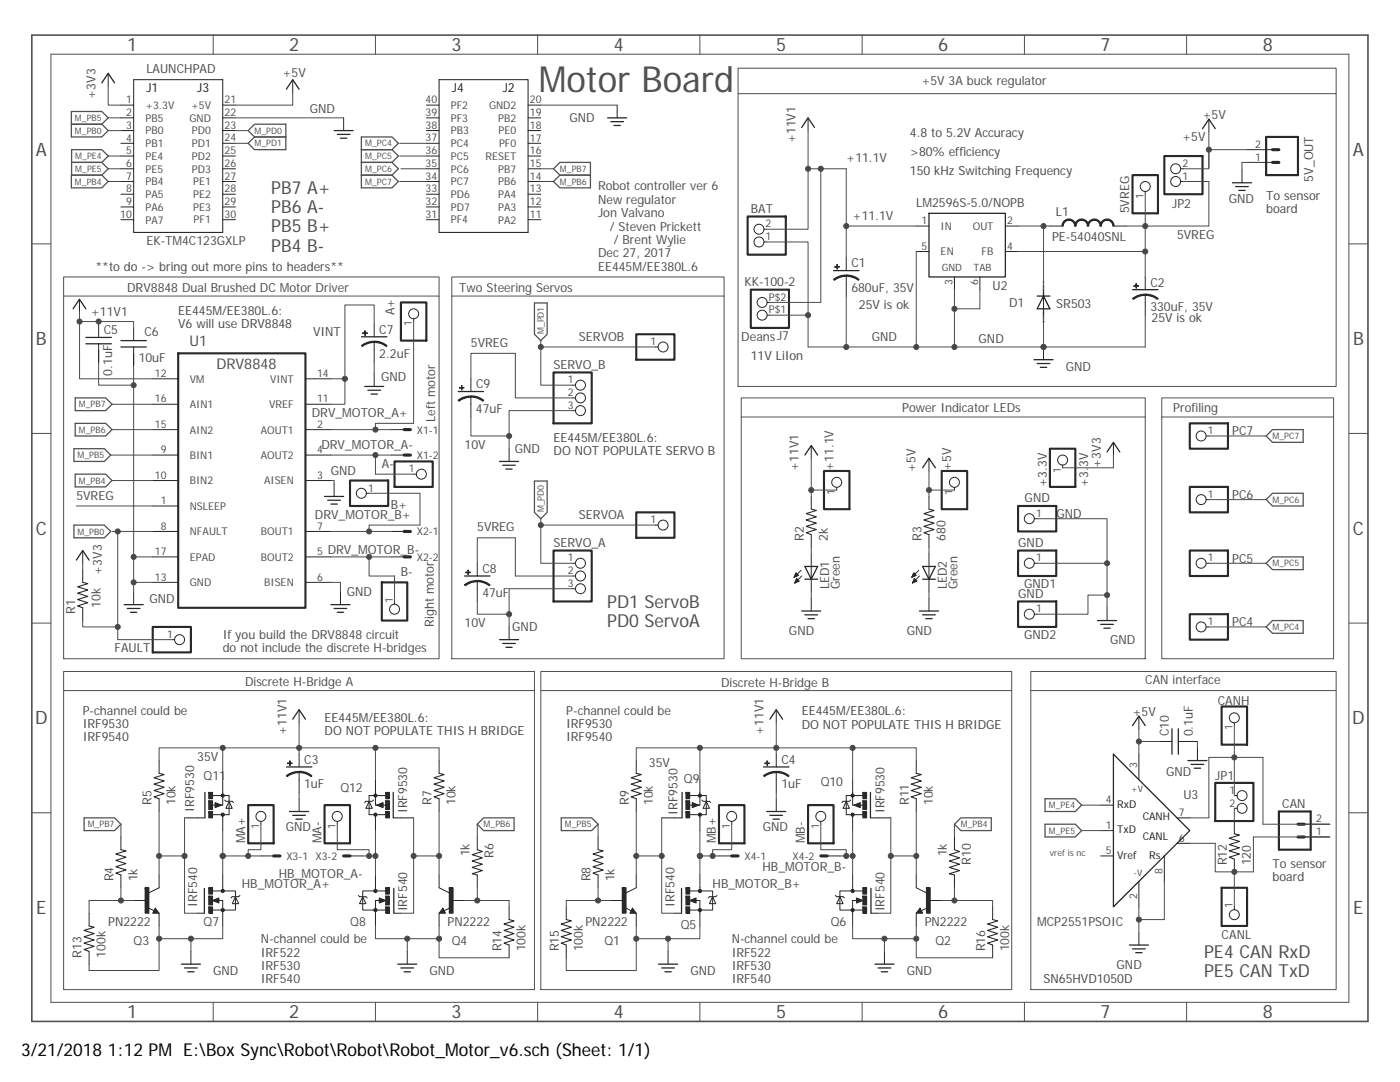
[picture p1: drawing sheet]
<svg xmlns="http://www.w3.org/2000/svg" width="279mm" height="216mm" viewBox="0 0 279 216" stroke-linecap="round" stroke-linejoin="round" font-family="sans-serif">
<defs><g id="words">
<text font-size="7.2" fill="#505050" x="107.5" y="18.4">Motor Board</text>
<g font-size="3.7" fill="#505050">
<text x="25.4" y="10.2">1</text>
<text x="57.7" y="10.2">2</text>
<text x="90.1" y="10.2">3</text>
<text x="122.5" y="10.2">4</text>
<text x="154.9" y="10.2">5</text>
<text x="187.3" y="10.2">6</text>
<text x="219.6" y="10.2">7</text>
<text x="252" y="10.2">8</text>
<text x="7.2" y="31">A</text>
<text x="270" y="31">A</text>
<text x="7.2" y="68.9">B</text>
<text x="270" y="68.9">B</text>
<text x="7.2" y="106.7">C</text>
<text x="270" y="106.7">C</text>
<text x="7" y="144.5">D</text>
<text x="269.9" y="144.5">D</text>
<text x="7.2" y="182.4">E</text>
<text x="270.1" y="182.4">E</text>
<text x="25.4" y="203.2">1</text>
<text x="57.7" y="203.2">2</text>
<text x="90.1" y="203.2">3</text>
<text x="122.5" y="203.2">4</text>
<text x="154.9" y="203.2">5</text>
<text x="187.3" y="203.2">6</text>
<text x="219.6" y="203.2">7</text>
<text x="252" y="203.2">8</text>
</g>
<g font-size="3.6" fill="#505050">
<text x="54.1" y="38.8">PB7 A+</text>
<text x="54.1" y="42.6">PB6 A-</text>
<text x="54.1" y="46.4">PB5 B+</text>
<text x="54.1" y="50.2">PB4 B-</text>
<text x="121.2" y="121.3">PD1 ServoB</text>
<text x="121.2" y="125.1">PD0 ServoA</text>
<text x="240.3" y="191.1">PE4 CAN RxD</text>
<text x="240.3" y="194.9">PE5 CAN TxD</text>
</g>
<text font-size="3.5" x="4.2" y="210.7">3/21/2018 1:12 PM E:\Box Sync\Robot\Robot\Robot_Motor_v6.sch (Sheet: 1/1)</text>
<g font-size="2.9" fill="#505050">
<text x="37.8" y="69">U1</text>
<text x="43.2" y="73.7">DRV8848</text>
</g>
<g font-size="2.5" fill="#505050">
<text x="29.2" y="14.6">LAUNCHPAD</text>
<text x="56.4" y="15.4">+5V</text>
<text x="183.9" y="16.9">+5V 3A buck regulator</text>
<text x="19" y="19.7" transform="rotate(-90 19 19.7)">+3V3</text>
<text x="61.8" y="22.6">GND</text>
<text x="240" y="23.8">+5V</text>
<text x="113.6" y="24.4">GND</text>
<text x="158.7" y="28.6" transform="rotate(-90 158.7 28.6)">+11V1</text>
<text x="235.9" y="28.1">+5V</text>
<text x="168.9" y="32.4">+11.1V</text>
<text x="119.4" y="38">Robot controller ver 6</text>
<text x="119.4" y="40.7">New regulator</text>
<text x="182.9" y="41.3">LM2596S-5.0/NOPB</text>
<text x="233.9" y="41.4">JP2</text>
<text x="245.2" y="40.4">GND</text>
<text x="262.1" y="36.2" transform="rotate(-90 262.1 36.2)">5V_OUT</text>
<text x="119.4" y="43.3">Jon Valvano</text>
<text x="121.7" y="46">/ Steven Prickett</text>
<text x="149.8" y="42.4">BAT</text>
<text x="170.2" y="43.8">+11.1V</text>
<text x="210.7" y="43.1">L1</text>
<text x="225.4" y="42.6" transform="rotate(-90 225.4 42.6)">5VREG</text>
<text x="234.9" y="47.6">5VREG</text>
<text x="29.2" y="48.9">EK-TM4C123GXLP</text>
<text x="119.4" y="51.3">Dec 27, 2017</text>
<text x="119.4" y="54">EE445M/EE380L.6</text>
<text x="122.5" y="48.7">/ Brent Wylie</text>
<text x="169.9" y="53.4">C1</text>
<text x="210" y="48.2">PE-54040SNL</text>
<text x="25.4" y="58.2">DRV8848 Dual Brushed DC Motor Driver</text>
<text x="91.7" y="58.2">Two Steering Servos</text>
<text x="148.6" y="57">KK-100-2</text>
<text x="169.9" y="58.2">680uF, 35V</text>
<text x="198.1" y="57.8">U2</text>
<text x="229.6" y="57.2">C2</text>
<text x="18.1" y="63">+11V1</text>
<text x="78.7" y="62.9" transform="rotate(-90 78.7 62.9)">A+</text>
<text x="201.4" y="61.3">D1</text>
<text x="210.8" y="61.4">SR503</text>
<text x="229.6" y="62">330uF, 35V</text>
<text x="20.7" y="66.7">C5</text>
<text x="28.8" y="67">C6</text>
<text x="62.5" y="67">VINT</text>
<text x="75.7" y="66.6">C7</text>
<text x="75.7" y="71.4">2.2uF</text>
<text x="94" y="69.2">5VREG</text>
<text x="115.5" y="68">SERVOB</text>
<text x="147.9" y="68">DeansJ7</text>
<text x="174" y="68">GND</text>
<text x="195.3" y="68.5">GND</text>
<text x="22.4" y="75" transform="rotate(-90 22.4 75)">0.1uF</text>
<text x="27.7" y="72.2">10uF</text>
<text x="76.1" y="76">GND</text>
<text x="95" y="77.5">C9</text>
<text x="110.5" y="73.7">SERVO_B</text>
<text x="212.7" y="73.9">GND</text>
<text x="62.2" y="83.2">DRV_MOTOR_A+</text>
<text x="95" y="82.3">47uF</text>
<text x="180.1" y="82.2">Power Indicator LEDs</text>
<text x="234.1" y="82.2">Profiling</text>
<text x="64.1" y="89.5">DRV_MOTOR_A-</text>
<text x="86.9" y="84.2" transform="rotate(-90 86.9 84.2)">Left motor</text>
<text x="92.7" y="89.5">10V</text>
<text x="245.9" y="86.9">PC7</text>
<text x="66" y="94.9">GND</text>
<text x="76.2" y="93.3">A-</text>
<text x="102.7" y="90.4">GND</text>
<text x="159.4" y="94" transform="rotate(-90 159.4 94)">+11V1</text>
<text x="166.3" y="94" transform="rotate(-90 166.3 94)">+11.1V</text>
<text x="182.7" y="94.1" transform="rotate(-90 182.7 94.1)">+5V</text>
<text x="189.8" y="94" transform="rotate(-90 189.8 94)">+5V</text>
<text x="219.7" y="93.3" transform="rotate(-90 219.7 93.3)">+3V3</text>
<text x="15.2" y="99.7">5VREG</text>
<text x="78" y="101.5">B+</text>
<text x="204.5" y="100.2">GND</text>
<text x="208.9" y="97.2" transform="rotate(-90 208.9 97.2)">+3.3V</text>
<text x="217.1" y="97.2" transform="rotate(-90 217.1 97.2)">+3.3V</text>
<text x="245.9" y="99.6">PC6</text>
<text x="62.9" y="103.5">DRV_MOTOR_B+</text>
<text x="95.3" y="106">5VREG</text>
<text x="115.5" y="103.5">SERVOA</text>
<text x="160.4" y="108" transform="rotate(-90 160.4 108)">R2</text>
<text x="165.2" y="108" transform="rotate(-90 165.2 108)">2k</text>
<text x="183.9" y="108" transform="rotate(-90 183.9 108)">R3</text>
<text x="188.7" y="107.9" transform="rotate(-90 188.7 107.9)">680</text>
<text x="210.8" y="103.4">GND</text>
<text x="65.4" y="110.5">DRV_MOTOR_B-</text>
<text x="110.5" y="109.2">SERVO_A</text>
<text x="203.2" y="109.1">GND</text>
<text x="245.9" y="112.3">PC5</text>
<text x="20.3" y="114.7" transform="rotate(-90 20.3 114.7)">+3V3</text>
<text x="69.2" y="119">GND</text>
<text x="80" y="114.9">B-</text>
<text x="96.3" y="119.1">47uF</text>
<text x="96.3" y="114.3">C8</text>
<text x="165.5" y="117.6" transform="rotate(-90 165.5 117.6)">LED1</text>
<text x="167.6" y="117.6" transform="rotate(-90 167.6 117.6)">Green</text>
<text x="189" y="117.6" transform="rotate(-90 189 117.6)">LED2</text>
<text x="191.1" y="117.6" transform="rotate(-90 191.1 117.6)">Green</text>
<text x="203.2" y="119.3">GND</text>
<text x="204.4" y="117.3">GND1</text>
<text x="15" y="122.6" transform="rotate(-90 15 122.6)">R1</text>
<text x="20.1" y="121.3" transform="rotate(-90 20.1 121.3)">10k</text>
<text x="29.8" y="120.3">GND</text>
<text x="86.6" y="125.1" transform="rotate(-90 86.6 125.1)">Right motor</text>
<text x="92.7" y="125.1">10V</text>
<text x="102.2" y="126">GND</text>
<text x="245.9" y="125">PC4</text>
<text x="22.9" y="130">FAULT</text>
<text x="44.4" y="127.5">If you build the DRV8848 circuit</text>
<text x="44.4" y="130.2">do not include the discrete H-bridges</text>
<text x="157.5" y="126.6">GND</text>
<text x="181" y="126.6">GND</text>
<text x="204.4" y="127.5">GND2</text>
<text x="221.6" y="128.5">GND</text>
<text x="48.9" y="136.9">Discrete H-Bridge A</text>
<text x="143.9" y="137.2">Discrete H-Bridge B</text>
<text x="228.6" y="136.5">CAN interface</text>
<text x="16.5" y="142.6">P-channel could be</text>
<text x="113" y="142.6">P-channel could be</text>
<text x="226" y="142.9">+5V</text>
<text x="243" y="140.6">CANH</text>
<text x="16.5" y="145.3">IRF9530</text>
<text x="16.5" y="148">IRF9540</text>
<text x="57.1" y="146.7" transform="rotate(-90 57.1 146.7)">+11V1</text>
<text x="113" y="145.3">IRF9530</text>
<text x="113" y="148">IRF9540</text>
<text x="152.4" y="146.7" transform="rotate(-90 152.4 146.7)">+11V1</text>
<text x="233.3" y="146.9" transform="rotate(-90 233.3 146.9)">C10</text>
<text x="238.1" y="146.9" transform="rotate(-90 238.1 146.9)">0.1uF</text>
<text x="39.4" y="151.8">35V</text>
<text x="40.6" y="155.6">Q11</text>
<text x="60.7" y="152.4">C3</text>
<text x="129.5" y="153">35V</text>
<text x="155.9" y="152.4">C4</text>
<text x="232.7" y="154.9">GND</text>
<text x="242.5" y="155.6">JP1</text>
<text x="30.2" y="160.7" transform="rotate(-90 30.2 160.7)">R5</text>
<text x="35.1" y="160.7" transform="rotate(-90 35.1 160.7)">10k</text>
<text x="38.7" y="161.9" transform="rotate(-90 38.7 161.9)">IRF9530</text>
<text x="60.7" y="157.2">1uF</text>
<text x="67.9" y="158.1">Q12</text>
<text x="86.1" y="160.7" transform="rotate(-90 86.1 160.7)">R7</text>
<text x="90.9" y="160.7" transform="rotate(-90 90.9 160.7)">10k</text>
<text x="125.5" y="160.7" transform="rotate(-90 125.5 160.7)">R9</text>
<text x="130.3" y="160.7" transform="rotate(-90 130.3 160.7)">10k</text>
<text x="136.5" y="156.2">Q9</text>
<text x="155.9" y="157.2">1uF</text>
<text x="163.8" y="156.8">Q10</text>
<text x="181.4" y="160.7" transform="rotate(-90 181.4 160.7)">R11</text>
<text x="186.2" y="160.7" transform="rotate(-90 186.2 160.7)">10k</text>
<text x="236.2" y="159.4">U3</text>
<text x="255.9" y="161.2">CAN</text>
<text x="57" y="165.9">GND</text>
<text x="81.3" y="162.2" transform="rotate(-90 81.3 162.2)">IRF9530</text>
<text x="135.2" y="162.6" transform="rotate(-90 135.2 162.6)">IRF9530</text>
<text x="152.3" y="165.9">GND</text>
<text x="176.5" y="162.2" transform="rotate(-90 176.5 162.2)">IRF9530</text>
<text x="48.9" y="168.3" transform="rotate(-90 48.9 168.3)">MA+</text>
<text x="64.1" y="168.3" transform="rotate(-90 64.1 168.3)">MA-</text>
<text x="93.7" y="170.9" transform="rotate(-90 93.7 170.9)">1k</text>
<text x="98.5" y="171.2" transform="rotate(-90 98.5 171.2)">R6</text>
<text x="142.9" y="168.3" transform="rotate(-90 142.9 168.3)">MB+</text>
<text x="152.2" y="173.9">HB_MOTOR_B-</text>
<text x="160.6" y="168.3" transform="rotate(-90 160.6 168.3)">MB-</text>
<text x="189" y="170.9" transform="rotate(-90 189 170.9)">1k</text>
<text x="193.8" y="172.5" transform="rotate(-90 193.8 172.5)">R10</text>
<text x="244.8" y="172.7" transform="rotate(-90 244.8 172.7)">R12</text>
<text x="249.6" y="172.7" transform="rotate(-90 249.6 172.7)">120</text>
<text x="22.6" y="175.9" transform="rotate(-90 22.6 175.9)">R4</text>
<text x="27.4" y="175.9" transform="rotate(-90 27.4 175.9)">1k</text>
<text x="48.3" y="177.1">HB_MOTOR_A+</text>
<text x="55.6" y="175.1">HB_MOTOR_A-</text>
<text x="117.9" y="175.9" transform="rotate(-90 117.9 175.9)">R8</text>
<text x="122.7" y="175.9" transform="rotate(-90 122.7 175.9)">1k</text>
<text x="142.2" y="177.1">HB_MOTOR_B+</text>
<text x="21.6" y="184.8">PN2222</text>
<text x="39.4" y="181" transform="rotate(-90 39.4 181)">IRF540</text>
<text x="40.6" y="184.8">Q7</text>
<text x="69.9" y="184.8">Q8</text>
<text x="81.3" y="181.8" transform="rotate(-90 81.3 181.8)">IRF540</text>
<text x="89.3" y="184.8">PN2222</text>
<text x="116.8" y="184.8">PN2222</text>
<text x="134.6" y="181" transform="rotate(-90 134.6 181)">IRF540</text>
<text x="135.9" y="185.4">Q5</text>
<text x="165.8" y="184.8">Q6</text>
<text x="176.5" y="181.8" transform="rotate(-90 176.5 181.8)">IRF540</text>
<text x="184.6" y="184.8">PN2222</text>
<text x="207" y="184.8">MCP2551PSOIC</text>
<text x="16.3" y="191.1" transform="rotate(-90 16.3 191.1)">R13</text>
<text x="21.1" y="191.1" transform="rotate(-90 21.1 191.1)">100k</text>
<text x="26.7" y="188.6">Q3</text>
<text x="52.1" y="188.2">N-channel could be</text>
<text x="52.1" y="190.9">IRF522</text>
<text x="90.2" y="188.6">Q4</text>
<text x="100.1" y="189.8" transform="rotate(-90 100.1 189.8)">R14</text>
<text x="104.9" y="189.8" transform="rotate(-90 104.9 189.8)">100k</text>
<text x="111.5" y="189.8" transform="rotate(-90 111.5 189.8)">R15</text>
<text x="116.3" y="189.8" transform="rotate(-90 116.3 189.8)">100k</text>
<text x="120.6" y="188.6">Q1</text>
<text x="146" y="188.2">N-channel could be</text>
<text x="146" y="190.9">IRF522</text>
<text x="186.7" y="188.6">Q2</text>
<text x="196.6" y="189.8" transform="rotate(-90 196.6 189.8)">R16</text>
<text x="201.4" y="189.8" transform="rotate(-90 201.4 189.8)">100k</text>
<text x="243.8" y="187.4">CANL</text>
<text x="42.5" y="194.5">GND</text>
<text x="52.1" y="193.5">IRF530</text>
<text x="52.1" y="196.2">IRF540</text>
<text x="85.7" y="194.5">GND</text>
<text x="137.8" y="194.5">GND</text>
<text x="146" y="193.5">IRF530</text>
<text x="146" y="196.2">IRF540</text>
<text x="181" y="194.5">GND</text>
<text x="222.8" y="193.3">GND</text>
</g>
<g font-size="2.5" fill="#262626">
<text x="29.2" y="18.4">J1</text>
<text x="39.4" y="18.4">J3</text>
<text x="90.2" y="18.4">J4</text>
<text x="100.3" y="18.4">J2</text>
</g>
<g font-size="2.5" fill="#4b4b4b">
<text x="181.6" y="27.3">4.8 to 5.2V Accuracy</text>
<text x="181.6" y="34.9">150 kHz Switching Frequency</text>
<text x="181.6" y="31.1">&gt;80% efficiency</text>
<text x="252.7" y="39.9">To sensor</text>
<text x="252.7" y="42.6">board</text>
<text x="19.1" y="54">**to do -&gt; bring out more pins to headers**</text>
<text x="35.6" y="62.8">EE445M/EE380L.6:</text>
<text x="35.6" y="65.4">V6 will use DRV8848</text>
<text x="171.4" y="61.6">25V is ok</text>
<text x="229.8" y="64.2">25V is ok</text>
<text x="149.8" y="71.8">11V LiIon</text>
<text x="110.5" y="88.1">EE445M/EE380L.6:</text>
<text x="110.5" y="90.8">DO NOT POPULATE SERVO B</text>
<text x="160" y="142.7">EE445M/EE380L.6:</text>
<text x="64.8" y="144">EE445M/EE380L.6:</text>
<text x="64.8" y="146.7">DO NOT POPULATE THIS H BRIDGE</text>
<text x="160" y="145.4">DO NOT POPULATE THIS H BRIDGE</text>
<text x="254" y="173.2">To sensor</text>
<text x="254" y="175.9">board</text>
<text x="208.3" y="196.2">SN65HVD1050D</text>
</g>
<g font-size="2.1" fill="#505050">
<text x="25.1" y="20.6">1</text>
<text x="25.1" y="23.2">2</text>
<text x="29" y="21.7">+3.3V</text>
<text x="38.1" y="21.7">+5V</text>
<text x="44.8" y="20.6">21</text>
<text x="44.8" y="23.2">22</text>
<text x="84.9" y="23.2">39</text>
<text x="84.9" y="20.6">40</text>
<text x="90" y="21.7">PF2</text>
<text x="97.6" y="21.7">GND2</text>
<text x="105.7" y="23.2">19</text>
<text x="105.7" y="20.6">20</text>
<text x="25.1" y="25.7">3</text>
<text x="25.1" y="28.2">4</text>
<text x="29" y="24.3">PB5</text>
<text x="29" y="26.8">PB0</text>
<text x="29" y="29.4">PB1</text>
<text x="37.8" y="24.3">GND</text>
<text x="38.3" y="26.8">PD0</text>
<text x="38.3" y="29.4">PD1</text>
<text x="44.8" y="25.7">23</text>
<text x="44.8" y="28.2">24</text>
<text x="84.9" y="28.2">37</text>
<text x="84.9" y="25.7">38</text>
<text x="90" y="29.4">PC4</text>
<text x="90" y="26.8">PB3</text>
<text x="90" y="24.3">PF3</text>
<text x="99.4" y="24.3">PB2</text>
<text x="99.5" y="26.8">PE0</text>
<text x="99.6" y="29.4">PF0</text>
<text x="105.7" y="28.2">17</text>
<text x="105.7" y="25.7">18</text>
<text x="250.5" y="29.5">2</text>
<text x="25.1" y="30.8">5</text>
<text x="25.1" y="33.3">6</text>
<text x="25.1" y="35.9">7</text>
<text x="29" y="31.9">PE4</text>
<text x="29" y="34.4">PE5</text>
<text x="38.3" y="34.4">PD3</text>
<text x="38.3" y="31.9">PD2</text>
<text x="44.8" y="35.9">27</text>
<text x="44.8" y="33.3">26</text>
<text x="44.8" y="30.8">25</text>
<text x="84.9" y="35.9">34</text>
<text x="84.9" y="33.3">35</text>
<text x="84.9" y="30.8">36</text>
<text x="90" y="34.4">PC6</text>
<text x="90" y="31.9">PC5</text>
<text x="96.9" y="31.9">RESET</text>
<text x="99.4" y="34.4">PB7</text>
<text x="105.7" y="35.9">14</text>
<text x="105.7" y="33.3">15</text>
<text x="105.7" y="30.8">16</text>
<text x="236" y="35.9">1</text>
<text x="236" y="33.3">2</text>
<text x="250.5" y="32">1</text>
<text x="25.1" y="38.4">8</text>
<text x="25.1" y="40.9">9</text>
<text x="29" y="39.5">PA5</text>
<text x="29" y="37">PB4</text>
<text x="38.6" y="39.5">PE2</text>
<text x="38.6" y="37">PE1</text>
<text x="44.8" y="38.4">28</text>
<text x="44.8" y="40.9">29</text>
<text x="84.9" y="40.9">32</text>
<text x="84.9" y="38.4">33</text>
<text x="90" y="39.5">PD6</text>
<text x="90" y="37">PC7</text>
<text x="99.4" y="39.5">PA4</text>
<text x="99.4" y="37">PB6</text>
<text x="105.7" y="40.9">12</text>
<text x="105.7" y="38.4">13</text>
<text x="228.2" y="39.7" transform="rotate(-90 228.2 39.7)">1</text>
<text x="24" y="43.5">10</text>
<text x="29" y="42.1">PA6</text>
<text x="29" y="44.6">PA7</text>
<text x="38.6" y="42.1">PE3</text>
<text x="38.7" y="44.6">PF1</text>
<text x="44.8" y="43.5">30</text>
<text x="84.9" y="43.5">31</text>
<text x="90" y="44.6">PF4</text>
<text x="90" y="42.1">PD7</text>
<text x="99.4" y="44.6">PA2</text>
<text x="99.4" y="42.1">PA3</text>
<text x="105.7" y="43.5">11</text>
<text x="152.8" y="47.9">1</text>
<text x="152.8" y="45.4">2</text>
<text x="183.9" y="44.7">1</text>
<text x="187.7" y="45.9">IN</text>
<text x="194.1" y="45.9">OUT</text>
<text x="201" y="44.7">2</text>
<text x="183.9" y="49.8">5</text>
<text x="187.7" y="50.9">EN</text>
<text x="195.9" y="50.9">FB</text>
<text x="201" y="49.8">4</text>
<text x="153.4" y="60">P$2</text>
<text x="190.1" y="56.8" transform="rotate(-90 190.1 56.8)">3</text>
<text x="195.2" y="56.8" transform="rotate(-90 195.2 56.8)">6</text>
<text x="82.2" y="65.1" transform="rotate(-90 82.2 65.1)">1</text>
<text x="153.4" y="62.5">P$1</text>
<text x="129.8" y="68.9">1</text>
<text x="30.9" y="75.2">12</text>
<text x="37.9" y="76.3">VM</text>
<text x="53.9" y="76.3">VINT</text>
<text x="63.3" y="75.2">14</text>
<text x="113.3" y="76.5">1</text>
<text x="30.9" y="80.3">16</text>
<text x="37.9" y="81.4">AIN1</text>
<text x="53.7" y="81.4">VREF</text>
<text x="63.3" y="80.3">11</text>
<text x="113.3" y="79">2</text>
<text x="113.3" y="81.6">3</text>
<text x="30.9" y="85.4">15</text>
<text x="37.9" y="86.5">AIN2</text>
<text x="52" y="86.5">AOUT1</text>
<text x="63.3" y="85.4">2</text>
<text x="83.2" y="86.5">X1-1</text>
<text x="241.1" y="86.7">1</text>
<text x="30.9" y="95.5">10</text>
<text x="32.1" y="90.5">9</text>
<text x="37.9" y="91.6">BIN1</text>
<text x="52" y="91.6">AOUT2</text>
<text x="63.3" y="95.5">3</text>
<text x="63.3" y="90.5">4</text>
<text x="81.6" y="94.3">1</text>
<text x="83.2" y="91.6">X1-2</text>
<text x="211.7" y="94.3" transform="rotate(-90 211.7 94.3)">1</text>
<text x="32.1" y="100.6">1</text>
<text x="37.9" y="96.6">BIN2</text>
<text x="37.9" y="101.7">NSLEEP</text>
<text x="52.7" y="96.6">AISEN</text>
<text x="73.4" y="98.1">1</text>
<text x="166.6" y="98.8" transform="rotate(-90 166.6 98.8)">1</text>
<text x="190.1" y="98.8" transform="rotate(-90 190.1 98.8)">1</text>
<text x="241.1" y="99.4">1</text>
<text x="32.1" y="105.7">8</text>
<text x="37.9" y="106.8">NFAULT</text>
<text x="52" y="106.8">BOUT1</text>
<text x="63.3" y="105.7">7</text>
<text x="83.2" y="106.8">X2-1</text>
<text x="129.8" y="104.4">1</text>
<text x="206.8" y="103.2">1</text>
<text x="30.9" y="110.8">17</text>
<text x="37.9" y="111.9">EPAD</text>
<text x="52" y="111.9">BOUT2</text>
<text x="63.3" y="110.8">5</text>
<text x="83.2" y="111.9">X2-2</text>
<text x="113.3" y="112">1</text>
<text x="206.8" y="112">1</text>
<text x="241.1" y="112">1</text>
<text x="30.9" y="115.8">13</text>
<text x="37.9" y="117">GND</text>
<text x="52.7" y="117">BISEN</text>
<text x="63.3" y="115.8">6</text>
<text x="113.3" y="114.6">2</text>
<text x="113.3" y="117.1">3</text>
<text x="78.4" y="120.2" transform="rotate(-90 78.4 120.2)">1</text>
<text x="206.8" y="122.2">1</text>
<text x="241.1" y="124.7">1</text>
<text x="33.3" y="127.3">1</text>
<text x="246" y="145.7" transform="rotate(-90 246 145.7)">1</text>
<text x="226.9" y="153.2" transform="rotate(-90 226.9 153.2)">3</text>
<text x="220.7" y="160.3">4</text>
<text x="245.4" y="158.4">1</text>
<text x="245.4" y="160.9">2</text>
<text x="51.7" y="165.4" transform="rotate(-90 51.7 165.4)">1</text>
<text x="67" y="165.4" transform="rotate(-90 67 165.4)">1</text>
<text x="145.7" y="165.4" transform="rotate(-90 145.7 165.4)">1</text>
<text x="163.4" y="165.4" transform="rotate(-90 163.4 165.4)">1</text>
<text x="220.7" y="165.4">1</text>
<text x="235.3" y="167.9">6</text>
<text x="235.3" y="162.8">7</text>
<text x="262.7" y="166.6">1</text>
<text x="262.7" y="164.1">2</text>
<text x="57.1" y="171.6">X3-1 X3-2</text>
<text x="148.6" y="171.6">X4-1</text>
<text x="158.2" y="171.6">X4-2</text>
<text x="220.7" y="170.5">5</text>
<text x="226.9" y="179.4" transform="rotate(-90 226.9 179.4)">2</text>
<text x="232" y="174.3" transform="rotate(-90 232 174.3)">8</text>
<text x="246" y="181.2" transform="rotate(-90 246 181.2)">1</text>
</g>
<g font-size="2.1" fill="#262626">
<text x="223" y="161.2">RxD</text>
<text x="223" y="166.2">TxD</text>
<text x="228" y="163.7">CANH</text>
<text x="228" y="167.5">CANL</text>
<text x="223" y="171.3">Vref</text>
<text x="229.3" y="171.3">Rs</text>
</g>
<g font-size="2" fill="#505050">
<text x="187.9" y="54">GND</text>
<text x="194.3" y="54">TAB</text>
</g>
<g font-size="1.8" fill="#505050">
<text x="15" y="24.2">M_PB5</text>
<text x="15" y="26.7">M_PB0</text>
<text x="50.8" y="26.7">M_PD0</text>
<text x="50.8" y="29.2">M_PD1</text>
<text x="72.9" y="29.2">M_PC4</text>
<text x="15" y="31.8">M_PE4</text>
<text x="15" y="34.3">M_PE5</text>
<text x="72.9" y="31.8">M_PC5</text>
<text x="72.9" y="34.3">M_PC6</text>
<text x="111.7" y="34.3">M_PB7</text>
<text x="15" y="36.9">M_PB4</text>
<text x="72.9" y="36.9">M_PC7</text>
<text x="111.7" y="36.9">M_PB6</text>
<text x="108.6" y="66.7" transform="rotate(-90 108.6 66.7)">M_PD1</text>
<text x="15.7" y="81.3">M_PB7</text>
<text x="15.7" y="86.4">M_PB6</text>
<text x="254" y="87.7">M_PC7</text>
<text x="15.5" y="91.4">M_PB5</text>
<text x="15.7" y="96.5">M_PB4</text>
<text x="254" y="100.3">M_PC6</text>
<text x="15.5" y="106.7">M_PB0</text>
<text x="108.6" y="102.2" transform="rotate(-90 108.6 102.2)">M_PD0</text>
<text x="254" y="113">M_PC5</text>
<text x="254" y="125.7">M_PC4</text>
<text x="209.3" y="161.3">M_PE4</text>
<text x="17.5" y="165.1">M_PB7</text>
<text x="96.5" y="165.1">M_PB6</text>
<text x="112.7" y="165.1">M_PB5</text>
<text x="191.7" y="165.1">M_PB4</text>
<text x="209.3" y="166.4">M_PE5</text>
<text x="209.5" y="170.8">vref is nc</text>
</g>
<g font-size="1.8" fill="#4b4b4b">
<text x="225.8" y="158.1">+V</text>
<text x="226.3" y="174.9">-V</text>
</g>
<g font-size=".6" fill="#343434">
<text x="208.4" y="59.4" transform="rotate(-90 208.4 59.4)">SpiceOrder 2</text>
<text x="208.4" y="64.5" transform="rotate(-90 208.4 64.5)">SpiceOrder 1</text>
</g>
</g></defs>
<path d="M6.1 6.7l267.2 197.5M273.3 6.7l-267.2 197.5" fill="none" stroke="#fff" stroke-width=".2"/>
<path d="M6.3 7h266.7v196.8h-266.7z" fill="none" stroke="#505050" stroke-width=".32"/>
<g fill="none" stroke="#505050" stroke-width=".2">
<path d="M10.2 10.8h259v189.2h-259zM42.5 7v3.8M74.9 7v3.8M107.3 7v3.8M139.7 7v3.8M147.3 18.7h119.4v58.4h-119.4zM147.3 18.7v-5.1h119.4v5.1M172.1 7v3.8M204.4 7v3.8M236.8 7v3.8M6.3 48.7h3.9M12.7 59.1h74.9v72.3h-74.9z"/>
<path d="M12.7 59.1v-3.8h74.9v3.8M90.2 59.1h54.3v72.3h-54.3zM90.2 59.1v-3.8h54.3v3.8M269.2 48.7h3.8M6.3 86.5h3.9M147.9 83.2h80.7v48.2h-80.7zM147.9 83.2v-3.8h80.7v3.8M231.9 83.2v-3.8h34.2v3.8M231.9 83.2h34.2v48.2h-34.2zM269.2 86.5h3.8M6.3 124.3h3.9M12.7 137.8h94v59.7h-94z"/>
<path d="M12.7 137.8v-3.8h94v3.8M107.9 134h94v63.5h-94zM107.9 137.8h94M205.7 134h61v63.5h-61zM205.7 137.8h61M269.2 124.3h3.8M6.3 162.2h3.9M269.2 162.2h3.8M42.5 200v3.8M74.9 200v3.8M107.3 200v3.8M139.7 200v3.8"/>
<path d="M172.1 200v3.8M204.4 200v3.8M236.8 200v3.8"/>
</g>
<g fill="none" stroke="#505050" stroke-width=".25">
<path d="M14.2 22.2h6.1l1.3 1.3-1.3 1.3h-6.1h6.1l1.3 1.3-1.3 1.2h-6.1zM14.3 29.9h6l1.3 1.2-1.3 1.3h-6h6l1.3 1.3-1.3 1.2h-6h6l1.3 1.3-1.3 1.3h-6.1zM50.8 24.8h6.2v5.1h-6.2l-1.3-1.3 1.3-1.3h6.2h-6.2l-1.3-1.2zM72.1 27.3h6.1l1.3 1.3-1.3 1.3h-6.1h6.1l1.3 1.2-1.3 1.3h-6.1h6.1l1.3 1.3-1.3 1.2h-6.1h6.1l1.3 1.3-1.3 1.3h-6.1zM110.5 33.7l1.2-1.3h6.1v5.1h-6.1l-1.2-1.3 1.2-1.3h6.1h-6.1zM15 79.4h6.1l1.3 1.3-1.3 1.2h-6.1zM106.7 60.5h2.5v6.2l-1.3 1.3-1.2-1.3zM14.8 89.5h6l1.3 1.3-1.3 1.3h-6zM15 84.5h6.1l1.3 1.2-1.3 1.3h-6.1zM15 94.6h6.1l1.3 1.3-1.3 1.3h-6.1zM106.7 96h2.5v6.2l-1.3 1.3-1.2-1.3zM252.7 99.7l1.3-1.3h6.1v2.6h-6.1z"/>
<path d="M252.7 87l1.3-1.3h6.1v2.6h-6.1zM14.8 104.8h6l1.3 1.2-1.3 1.3h-6zM252.7 112.4l1.3-1.3h6.1v2.6h-6.1zM252.7 125.1l1.3-1.3h6.1v2.6h-6.1zM208.6 159.4h6l1.3 1.3-1.3 1.2h-6zM16.8 163.2h6.1l1.2 1.3-1.2 1.2h-6.1zM95.2 164.5l1.3-1.3h6.1v2.5h-6.1zM112 163.2h6.1l1.3 1.3-1.3 1.2h-6.1zM190.5 164.5l1.2-1.3h6.1v2.5h-6.1zM208.6 164.5h6l1.3 1.2-1.3 1.3h-6z"/>
</g>
<g fill="none" stroke="#262626" stroke-width=".25">
<path d="M57.1 17.8l1.3-1.9 1.3 1.9M66.7 26.1h3.8M67.3 26.8h2.6M67.9 27.6h1.3M121.3 23.5h3.8M121.9 24.3h2.5M122.5 25h1.3M240 25.7l1.3-1.9 1.2 1.9M246 36.5h3.8M246.6 37.2h2.5M247.2 38h1.3M206.4 71.8h3.8"/>
<path d="M207 72.5h2.5M207.6 73.3h1.3M99.7 92.1h3.8M100.3 92.8h2.5M101 93.6h1.2M66 120.6h3.8M66.7 121.4h2.5M67.3 122.2h1.3M226 144.8l1.3-1.9 1.3 1.9M233.9 145.4v5.1M235.2 145.4v5.1M237.1 151.8h3.8"/>
<path d="M237.7 152.5h2.5M238.3 153.3h1.3M136 177.3v4.9M225.4 188.6h3.8M226 189.3h2.6M226.7 190.1h1.2"/>
</g>
<g fill="none" stroke="#262626" stroke-width=".2">
<path d="M58.4 15.9v2.5M24.1 36.2h2.6M24.1 33.7h2.6M24.1 21h2.6M24.1 23.5h2.6M24.1 26.1h2.6M24.1 28.6h2.6M24.1 31.1h2.6M24.1 38.8h2.6M44.4 21h2.6M44.4 23.5h2.6M44.4 26.1h2.6"/>
<path d="M44.4 28.6h2.6M44.4 31.1h2.6M44.4 38.8h2.6M44.4 36.2h2.6M44.4 33.7h2.6M68.6 23.5v2.6M85.1 21h2.5M85.1 23.5h2.5M85.1 26.1h2.5M85.1 28.6h2.5M85.1 31.1h2.5M85.1 38.8h2.5"/>
<path d="M85.1 36.2h2.5M85.1 33.7h2.5M105.4 21h2.5M105.4 23.5h2.5M105.4 26.1h2.5M105.4 28.6h2.5M105.4 31.1h2.5M105.4 38.8h2.5M105.4 36.2h2.5M105.4 33.7h2.5M123.2 21v2.5M241.3 23.8v2.5"/>
<path d="M247.9 33.9v2.6M248.9 32.4h5.1M248.9 29.9h5.1M24.1 41.3h2.6M24.1 43.8h2.6M44.4 41.3h2.6M44.4 43.8h2.6M85.1 41.3h2.5M85.1 43.8h2.5M105.4 41.3h2.5M105.4 43.8h2.5M114.3 76.9h.6"/>
<path d="M114.3 79.4h.6M208.3 69.2v2.6M78.1 85.7h2.5M78.1 90.8h2.5M101.6 89.5v2.6M114.3 81.9h.6M67.9 118.1v2.5M78.1 111.1h2.5M78.1 106h2.5M227.3 142.9v2.5M231.4 148h2.5M235.2 148h3.8"/>
<path d="M239 149.2v2.6M137.6 179.7l1.3-.5v1zM137.7 177.8h2M138.8 179.7h.9v1.9h-2.1M139.7 177.1v.7h2.5v3.8h-2.5v.6M142.2 178.9l.7 1.4h-1.3zM143.1 178.7l-.2 .2h-1.3l-.3 .3M246.3 163.8v2.6M246.3 171.4v2.6M260.3 167h5.1M260.3 164.5h5.1M134.6 182.2h1.4"/>
<path d="M227.3 186v2.6"/>
<circle cx="115.8" cy="79.4" r="1"/>
<circle cx="115.8" cy="76.9" r="1"/>
<circle cx="115.8" cy="81.9" r="1"/>
</g>
<path d="M254 29.9h1.2M254 32.4h1.2M80.6 85.7h1.3M80.6 90.8h1.3M80.6 111.1h1.3M80.6 106h1.3M259 164.5h1.3M259 167h1.3" fill="none" stroke="#262626" stroke-width=".61"/>
<path d="M26.7 15.9h17.7v30.5h-17.7zM87.6 15.9h17.8v30.5h-17.8zM246.3 166.4l1.1 .2-2.1 .7 2.1 .6-2.1 .6 2.1 .7-2.1 .6 2.1 .6-2.1 .6 1 .4" fill="none" stroke="#262626" stroke-width=".21"/>
<path d="M252.7 27.3h6.3v7.6h-6.3zM110.5 74.3h7.6v10.2h-7.6zM255.2 161.9h6.4v7.6h-6.4z" fill="none" stroke="#262626" stroke-width=".42"/>
<path d="M138.8 179.4l-.9 .3 .9 .2v-.2h-.3" fill="none" stroke="#262626" stroke-width=".32"/>
<circle cx="139.7" cy="181.6" r=".32" fill="#262626"/>
<circle cx="139.7" cy="181.6" r=".32" fill="none" stroke="#262626" stroke-width=".2"/>
<circle cx="139.7" cy="177.8" r=".32" fill="#262626"/>
<circle cx="139.7" cy="177.8" r=".32" fill="none" stroke="#262626" stroke-width=".2"/>
<path d="M136.9 181h.7v1.2h-.7z" fill="#262626"/>
<path d="M136.9 181h.7v1.2h-.7zM136.9 181h.1" fill="none" stroke="#262626" stroke-width=".2"/>
<path d="M136.9 177.1h.7v1.3h-.7z" fill="#262626"/>
<path d="M136.9 177.1h.7v1.3h-.7zM136.9 177.1h.1" fill="none" stroke="#262626" stroke-width=".2"/>
<path d="M136.9 178.8h.7v1.8h-.7z" fill="#262626"/>
<path d="M136.9 178.8h.7v1.8h-.7zM136.9 178.8h.1M139.7 174.6v2.5M166.7 178.7l.3 .2h1.3l.2 .3M167.6 178.9l.7 1.4h-1.3zM170.2 177.1v.7h-2.6v3.8h2.6v.6M170.2 177.8h2M170.9 179.2l1.3 .5-1.3 .5zM171 179.7h-.8v1.9h2M139.7 182.2v2.6M173.8 182.2h1.4" fill="none" stroke="#262626" stroke-width=".2"/>
<path d="M173.8 177.3v4.9" fill="none" stroke="#262626" stroke-width=".25"/>
<path d="M171 179.4l.9 .3-.9 .2v-.2h.3" fill="none" stroke="#262626" stroke-width=".32"/>
<circle cx="170.1" cy="181.6" r=".33" fill="#262626"/>
<circle cx="170.1" cy="181.6" r=".33" fill="none" stroke="#262626" stroke-width=".2"/>
<circle cx="170.1" cy="177.8" r=".33" fill="#262626"/>
<circle cx="170.1" cy="177.8" r=".33" fill="none" stroke="#262626" stroke-width=".2"/>
<path d="M172.2 181h.8v1.2h-.8z" fill="#262626"/>
<path d="M172.2 181h.8v1.2h-.8zM172.2 181h.1" fill="none" stroke="#262626" stroke-width=".2"/>
<path d="M172.2 177.1h.8v1.3h-.8z" fill="#262626"/>
<path d="M172.2 177.1h.8v1.3h-.8zM172.2 177.1h.1" fill="none" stroke="#262626" stroke-width=".2"/>
<path d="M172.2 178.8h.8v1.8h-.8z" fill="#262626"/>
<path d="M127 177.1l-2.1 1.1M170.2 174.6v2.5M172.2 178.8h.8v1.8h-.8zM172.2 178.8h.1M124.8 181.1l1.2 .6M126.2 181.2l.8 1h-1.3zM170.2 182.2v2.6" fill="none" stroke="#262626" stroke-width=".2"/>
<path d="M126.2 181.7l.1 .3h-.3l.2-.5 .5 .6h-.7" fill="none" stroke="#262626" stroke-width=".25"/>
<path d="M124.2 177.1h.7v5.1h-.7z" fill="#262626"/>
<path d="M121.9 179.7h2.5M124.2 177.1h.7v5.1h-.7zM124.2 177.1h.1M127 174.6v2.5M182.9 177.1l2 1.1M127 182.2v2.6M183.6 181.2l.5 1h-1.2zM185.1 181.1l-1.2 .6" fill="none" stroke="#262626" stroke-width=".2"/>
<path d="M183.6 181.7l-.1 .3h.4l-.3-.5-.5 .6h.8" fill="none" stroke="#262626" stroke-width=".25"/>
<path d="M184.9 177.1h.8v5.1h-.8z" fill="#262626"/>
<g fill="none" stroke="#262626" stroke-width=".2">
<path d="M168.9 159.9l.6 1.4h-1.2zM169.8 159.6l-.3 .3h-1.2l-.3 .2M170.2 158.1v.6h2M170.2 162.6v.6M170.4 160.7l1.3-.6v1.1zM170.5 160.7h-.3v-2h-1.3v3.9h3.3M171.6 160.7h.8M173.7 163.2h1.5M182.9 174.6v2.5M184.9 177.1h.8v5.1h-.8zM184.9 177.1h.1M185.4 179.7h2.5"/>
<path d="M182.9 182.2v2.6"/>
</g>
<path d="M173.7 158.1v5.1" fill="none" stroke="#262626" stroke-width=".25"/>
<path d="M171.6 160.4l-.9 .3 .9 .2v-.2h-.3" fill="none" stroke="#262626" stroke-width=".32"/>
<circle cx="170.2" cy="162.6" r=".33" fill="#262626"/>
<circle cx="170.2" cy="162.6" r=".33" fill="none" stroke="#262626" stroke-width=".2"/>
<circle cx="170.2" cy="158.7" r=".33" fill="#262626"/>
<circle cx="170.2" cy="158.7" r=".33" fill="none" stroke="#262626" stroke-width=".2"/>
<path d="M172.2 158.1h.8v1.3h-.8z" fill="#262626"/>
<path d="M172.2 158.1h.8v1.3h-.8zM172.2 158.1h.1" fill="none" stroke="#262626" stroke-width=".2"/>
<path d="M172.2 161.9h.8v1.3h-.8z" fill="#262626"/>
<path d="M172.2 161.9h.8v1.3h-.8zM172.2 161.9h.1" fill="none" stroke="#262626" stroke-width=".2"/>
<path d="M172.2 159.8h.8v1.7h-.8z" fill="#262626"/>
<g fill="none" stroke="#262626" stroke-width=".2">
<path d="M139.7 158.1v.6h-2.1M140.1 159.6l.2 .3h1.3l.2 .2M140.9 159.9l.7 1.4h-1.3zM170.2 155.6v2.5M172.2 159.8h.8v1.7h-.8zM172.2 159.8h.1M134.6 163.2h1.5M137.4 160.7h.9M138.2 160.1l1.2 .6-1.2 .5zM139.4 160.7h.3v-1.9h1.2v3.8h-3.2M139.7 162.6v.6M170.2 163.2v2.5"/>
<path d="M175.2 163.2h2.6"/>
</g>
<path d="M136.1 158.1v5.1" fill="none" stroke="#262626" stroke-width=".25"/>
<path d="M138.3 160.4l.9 .3-.9 .2v-.2h.2" fill="none" stroke="#262626" stroke-width=".32"/>
<circle cx="139.7" cy="162.5" r=".33" fill="#262626"/>
<circle cx="139.7" cy="162.5" r=".33" fill="none" stroke="#262626" stroke-width=".2"/>
<circle cx="139.7" cy="158.7" r=".33" fill="#262626"/>
<circle cx="139.7" cy="158.7" r=".33" fill="none" stroke="#262626" stroke-width=".2"/>
<path d="M136.9 158.1h.7v1.3h-.7z" fill="#262626"/>
<path d="M136.9 158.1h.7v1.3h-.7zM136.9 158.1h.1" fill="none" stroke="#262626" stroke-width=".2"/>
<path d="M136.9 161.9h.7v1.3h-.7z" fill="#262626"/>
<path d="M136.9 161.9h.7v1.3h-.7zM136.9 161.9h.1" fill="none" stroke="#262626" stroke-width=".2"/>
<path d="M136.9 159.8h.7v1.7h-.7z" fill="#262626"/>
<g fill="none" stroke="#262626" stroke-width=".2">
<path d="M127 151.8v2.5M127 159.4v2.5M136.9 159.8h.7v1.7h-.7zM136.9 159.8h.1M139.7 155.6v2.5M154.9 154.1v1.5M182.9 151.8v2.5M182.9 159.4v2.5M119.4 167v2.5M119.4 174.6v2.5M132.1 163.2h2.5M139.7 163.2v2.5"/>
<path d="M190.5 167v2.5M190.5 174.6v2.5M133.3 189.8v2.6M176.5 189.8v2.6"/>
</g>
<path d="M127 154.3l1 .3-2 .6 2 .6-2 .7 2 .6-2 .6 2 .7-2 .6 1 .4M182.9 154.3l1 .3-2.1 .6 2.1 .6-2.1 .7 2.1 .6-2.1 .6 2.1 .7-2.1 .6 1.1 .4M119.4 169.5l1 .3-2.1 .6 2.1 .6-2.1 .7 2.1 .6-2.1 .7 2.1 .6-2.1 .6 1.1 .4M190.5 169.5l1 .4-2 .6 2 .7-2 .6 2 .6-2 .7 2 .6-2 .6 1 .3" fill="none" stroke="#262626" stroke-width=".21"/>
<path d="M152.4 153h5.1M131.4 192.4h3.8M132.1 193.1h2.5M132.7 193.9h1.3M174.6 192.4h3.8M175.2 193.1h2.6M175.9 193.9h1.2" fill="none" stroke="#262626" stroke-width=".25"/>
<path d="M154.9 153.9h.3a3.9 3.9 0 0 1 2.3 .9l-.2 .2a3.8 3.8 0 0 0-2.4-.8z" fill-rule="evenodd" fill="#262626"/>
<path d="M154.9 153.9h.3a3.9 3.9 0 0 1 2.3 .9l-.2 .2a3.8 3.8 0 0 0-2.4-.8z" fill="none" stroke="#262626" stroke-width=".2"/>
<path d="M152.4 154.8l1.2-.7 1.3-.2v.3l-1 .1-1.4 .7z" fill-rule="evenodd" fill="#262626"/>
<path d="M152.4 154.8l1.2-.7 1.3-.2v.3l-1 .1-1.4 .7z" fill="none" stroke="#262626" stroke-width=".2"/>
<path d="M152.7 152.2h.9v.2h-.9z" fill="#262626"/>
<path d="M152.7 152.2h.9v.2h-.9zM152.7 152.2h.1" fill="none" stroke="#262626" stroke-width=".2"/>
<path d="M153.1 151.8h.1v.9h-.1z" fill="#262626"/>
<path d="M153.1 151.8h.1v.9h-.1zM153.1 151.8h.1M154.9 150.5v2.5M154.9 155.6v2.5M154.9 159.4v2.5M42.4 179.7l1.3-.5v1zM42.4 177.8h2M43.6 179.7h.8v1.9h-2M44.4 177.1v.7h2.6v3.8h-2.6v.6M47 178.9l.6 1.4h-1.2zM47.9 178.7l-.3 .2h-1.2l-.3 .3M39.4 182.2h1.4" fill="none" stroke="#262626" stroke-width=".2"/>
<path d="M40.8 177.3v4.9M153 161.9h3.8M153.6 162.7h2.6M154.3 163.4h1.3" fill="none" stroke="#262626" stroke-width=".25"/>
<path d="M43.6 179.4l-.9 .3 .9 .2v-.2h-.3" fill="none" stroke="#262626" stroke-width=".32"/>
<circle cx="44.4" cy="181.6" r=".33" fill="#262626"/>
<circle cx="44.4" cy="181.6" r=".33" fill="none" stroke="#262626" stroke-width=".2"/>
<circle cx="44.4" cy="177.8" r=".33" fill="#262626"/>
<circle cx="44.4" cy="177.8" r=".33" fill="none" stroke="#262626" stroke-width=".2"/>
<path d="M41.7 181h.7v1.2h-.7z" fill="#262626"/>
<path d="M41.7 181h.7v1.2h-.7zM41.7 181h.1" fill="none" stroke="#262626" stroke-width=".2"/>
<path d="M41.7 177.1h.7v1.3h-.7z" fill="#262626"/>
<path d="M41.7 177.1h.7v1.3h-.7zM41.7 177.1h.1" fill="none" stroke="#262626" stroke-width=".2"/>
<path d="M41.7 178.8h.7v1.8h-.7z" fill="#262626"/>
<path d="M41.7 178.8h.7v1.8h-.7zM41.7 178.8h.1M44.4 174.6v2.5M71.5 178.7l.3 .2h1.2l.3 .3M72.4 178.9l.6 1.4h-1.2zM74.9 177.1v.7h-2.5v3.8h2.5v.6M74.9 177.8h2M75.7 179.2l1.3 .5-1.3 .5zM75.8 179.7h-.9v1.9h2.1M44.4 182.2v2.6M78.6 182.2h1.4" fill="none" stroke="#262626" stroke-width=".2"/>
<path d="M78.6 177.3v4.9" fill="none" stroke="#262626" stroke-width=".25"/>
<path d="M75.8 179.4l.9 .3-.9 .2v-.2h.3" fill="none" stroke="#262626" stroke-width=".32"/>
<circle cx="74.9" cy="181.6" r=".33" fill="#262626"/>
<circle cx="74.9" cy="181.6" r=".33" fill="none" stroke="#262626" stroke-width=".2"/>
<circle cx="74.9" cy="177.8" r=".33" fill="#262626"/>
<circle cx="74.9" cy="177.8" r=".33" fill="none" stroke="#262626" stroke-width=".2"/>
<path d="M77 181h.7v1.2h-.7z" fill="#262626"/>
<path d="M77 181h.7v1.2h-.7zM77 181h.1" fill="none" stroke="#262626" stroke-width=".2"/>
<path d="M77 177.1h.7v1.3h-.7z" fill="#262626"/>
<path d="M77 177.1h.7v1.3h-.7zM77 177.1h.1" fill="none" stroke="#262626" stroke-width=".2"/>
<path d="M77 178.8h.7v1.8h-.7z" fill="#262626"/>
<path d="M31.7 177.1l-2 1.1M74.9 174.6v2.5M77 178.8h.7v1.8h-.7zM77 178.8h.1M29.5 181.1l1.3 .6M31 181.2l.7 1h-1.2zM74.9 182.2v2.6" fill="none" stroke="#262626" stroke-width=".2"/>
<path d="M31 181.7l.1 .3h-.4l.3-.5 .5 .6h-.8" fill="none" stroke="#262626" stroke-width=".25"/>
<path d="M29 177.1h.7v5.1h-.7z" fill="#262626"/>
<path d="M26.7 179.7h2.5M29 177.1h.7v5.1h-.7zM29 177.1h.1M31.7 174.6v2.5M87.6 177.1l2.1 1.1M31.7 182.2v2.6M88.4 181.2l.5 1h-1.3zM89.9 181.1l-1.3 .6" fill="none" stroke="#262626" stroke-width=".2"/>
<path d="M88.4 181.7l-.1 .3h.3l-.2-.5-.5 .6h.7" fill="none" stroke="#262626" stroke-width=".25"/>
<path d="M89.7 177.1h.7v5.1h-.7z" fill="#262626"/>
<g fill="none" stroke="#262626" stroke-width=".2">
<path d="M73.7 159.9l.6 1.4h-1.3zM74.5 159.6l-.2 .3h-1.3l-.2 .2M74.9 158.1v.6h2.1M74.9 162.6v.6M75.2 160.7l1.3-.6v1.1zM75.2 160.7h-.3v-2h-1.2v3.9h3.2M76.3 160.7h.9M78.5 163.2h1.5M87.6 174.6v2.5M89.7 177.1h.7v5.1h-.7zM89.7 177.1h.1M90.2 179.7h2.5"/>
<path d="M87.6 182.2v2.6"/>
</g>
<path d="M78.5 158.1v5.1" fill="none" stroke="#262626" stroke-width=".25"/>
<path d="M76.3 160.4l-.9 .3 .9 .2v-.2h-.2" fill="none" stroke="#262626" stroke-width=".32"/>
<circle cx="74.9" cy="162.6" r=".33" fill="#262626"/>
<circle cx="74.9" cy="162.6" r=".33" fill="none" stroke="#262626" stroke-width=".2"/>
<circle cx="74.9" cy="158.7" r=".33" fill="#262626"/>
<circle cx="74.9" cy="158.7" r=".33" fill="none" stroke="#262626" stroke-width=".2"/>
<path d="M77 158.1h.7v1.3h-.7z" fill="#262626"/>
<path d="M77 158.1h.7v1.3h-.7zM77 158.1h.1" fill="none" stroke="#262626" stroke-width=".2"/>
<path d="M77 161.9h.7v1.3h-.7z" fill="#262626"/>
<path d="M77 161.9h.7v1.3h-.7zM77 161.9h.1" fill="none" stroke="#262626" stroke-width=".2"/>
<path d="M77 159.8h.7v1.7h-.7z" fill="#262626"/>
<g fill="none" stroke="#262626" stroke-width=".2">
<path d="M44.5 158.1v.6h-2.1M44.8 159.6l.3 .3h1.3l.2 .2M45.7 159.9l.7 1.4h-1.3zM74.9 155.6v2.5M77 159.8h.7v1.7h-.7zM77 159.8h.1M39.4 163.2h1.5M42.2 160.7h.9M42.9 160.1l1.3 .6-1.3 .5zM44.2 160.7h.2v-1.9h1.3v3.8h-3.3M44.5 162.6v.6M74.9 163.2v2.5"/>
<path d="M80 163.2h2.5"/>
</g>
<path d="M40.9 158.1v5.1" fill="none" stroke="#262626" stroke-width=".25"/>
<path d="M43.1 160.4l.8 .3-.8 .2v-.2h.2" fill="none" stroke="#262626" stroke-width=".32"/>
<circle cx="44.4" cy="162.6" r=".33" fill="#262626"/>
<circle cx="44.4" cy="162.6" r=".33" fill="none" stroke="#262626" stroke-width=".2"/>
<circle cx="44.4" cy="158.7" r=".33" fill="#262626"/>
<circle cx="44.4" cy="158.7" r=".33" fill="none" stroke="#262626" stroke-width=".2"/>
<path d="M41.7 158.1h.7v1.3h-.7z" fill="#262626"/>
<path d="M41.7 158.1h.7v1.3h-.7zM41.7 158.1h.1" fill="none" stroke="#262626" stroke-width=".2"/>
<path d="M41.7 161.9h.7v1.3h-.7z" fill="#262626"/>
<path d="M41.7 161.9h.7v1.3h-.7zM41.7 161.9h.1" fill="none" stroke="#262626" stroke-width=".2"/>
<path d="M41.7 159.8h.7v1.7h-.7z" fill="#262626"/>
<g fill="none" stroke="#262626" stroke-width=".2">
<path d="M31.7 151.8v2.5M31.7 159.4v2.5M41.7 159.8h.7v1.7h-.7zM41.7 159.8h.1M44.4 155.6v2.5M59.7 154.1v1.5M87.6 151.8v2.5M87.6 159.4v2.5M24.1 167v2.5M24.1 174.6v2.5M36.8 163.2h2.6M44.4 163.2v2.5"/>
<path d="M95.2 167v2.5M95.2 174.6v2.5M38.1 189.8v2.6M81.3 189.8v2.6"/>
</g>
<path d="M31.7 154.3l1.1 .3-2.1 .6 2.1 .6-2.1 .7 2.1 .6-2.1 .6 2.1 .7-2.1 .6 1 .4M87.6 154.3l1 .3-2 .6 2 .6-2 .7 2 .6-2 .6 2 .7-2 .6 1 .4M24.1 169.5l1 .3-2 .6 2 .6-2 .7 2 .6-2 .7 2 .6-2 .6 1 .4M95.2 169.5l1.1 .4-2.1 .6 2.1 .7-2.1 .6 2.1 .6-2.1 .7 2.1 .6-2.1 .6 1 .3" fill="none" stroke="#262626" stroke-width=".21"/>
<path d="M57.1 153h5.1M36.2 192.4h3.8M36.8 193.1h2.6M37.5 193.9h1.2M79.4 192.4h3.8M80 193.1h2.6M80.6 193.9h1.3" fill="none" stroke="#262626" stroke-width=".25"/>
<path d="M59.7 153.9h.3a3.9 3.9 0 0 1 2.3 .9l-.2 .2a3.8 3.8 0 0 0-2.4-.8z" fill-rule="evenodd" fill="#262626"/>
<path d="M59.7 153.9h.3a3.9 3.9 0 0 1 2.3 .9l-.2 .2a3.8 3.8 0 0 0-2.4-.8z" fill="none" stroke="#262626" stroke-width=".2"/>
<path d="M57.1 154.8l1.2-.7 1.4-.2v.3l-1 .1-1.4 .7z" fill-rule="evenodd" fill="#262626"/>
<path d="M57.1 154.8l1.2-.7 1.4-.2v.3l-1 .1-1.4 .7z" fill="none" stroke="#262626" stroke-width=".2"/>
<path d="M57.4 152.2h.9v.2h-.9z" fill="#262626"/>
<path d="M57.4 152.2h.9v.2h-.9zM57.4 152.2h.1" fill="none" stroke="#262626" stroke-width=".2"/>
<path d="M57.8 151.8h.1v.9h-.1z" fill="#262626"/>
<g fill="none" stroke="#262626" stroke-width=".2">
<path d="M21.6 14.6v2.6M161.3 23.5v2.6M235.6 36.2h.6M235.6 33.7h.6M15.9 59.7v2.6M30.5 75.6h5.1M61 75.6h5M74.7 68.2v1.5M74.7 74.6v2.5M30.5 95.9h5.1M30.5 85.7h5.1M30.5 90.8h5.1"/>
<path d="M30.5 80.7h5.1M61 95.9h5M61 85.7h5M61 90.8h5M61 80.7h5M161.9 88.9v2.5M161.9 99.1v2.5M167 97.2v.6M185.4 91.4v2.6M185.4 99.1v2.5M190.5 97.2v.6M212.1 92.8v.5"/>
<path d="M222.2 88.3v2.5M30.5 116.2h5.1M30.5 101h5.1M30.5 106h5.1M30.5 111.1h5.1M61 116.2h5M61 106h5M61 111.1h5M114.3 114.9h.6M114.3 112.4h.6M114.3 117.5h.6M158.5 115.1h.2"/>
<path d="M158.6 115h.4M158.6 116.3h.1M158.6 114.9h.7M158.7 116.2h.3M158.7 114.7h.6M158.7 116.1h.6M158.7 114.6h.5M158.8 115.9h.7M158.8 114.5h.2M158.8 115.8h.5M158.8 114.4h.1M158.9 114.3l.5 .5-.9 .4z"/>
<path d="M158.9 115.7h.3M158.9 115.6h.2M159 115.4h.1M159 115.4l.5 .6-.9 .3zM159.9 113.8l-1.4 1.4M160 114.9l-1.4 1.4M161.9 110.5v7.6M161.9 106.7v2.5M161.9 119.4v2.5M182 115.1h.2M182.1 115h.4M182.1 114.9h.7"/>
<path d="M182.1 116.3h.1M182.2 114.7h.6M182.2 116.2h.3M182.2 116.1h.6M182.2 114.6h.4M182.3 114.5h.2M182.3 115.9h.7M182.3 114.4h.1M182.3 115.8h.5M182.4 114.3l.5 .5-.9 .4zM182.4 115.7h.3M182.4 115.6h.2"/>
<path d="M182.5 115.4h.1M182.5 115.4l.5 .6-.9 .3zM183.4 113.8l-1.4 1.4M183.5 114.9l-1.4 1.4M185.4 106.7v2.5M185.4 110.5v7.6M185.4 119.4v2.5M101.6 125.1v2.5M57.8 151.8h.1v.9h-.1zM57.8 151.8h.1M59.7 141.6v2.5M59.7 150.5v2.5"/>
<path d="M59.7 155.6v2.5M59.7 159.4v2.5M154.9 141.6v2.5M52.1 170.8h2.5M69.8 170.8h2.6M143.5 170.8h2.5M165.1 170.8h2.5"/>
<circle cx="234.6" cy="33.7" r="1"/>
<circle cx="234.6" cy="36.2" r="1"/>
<circle cx="167" cy="96.2" r="1"/>
<circle cx="190.5" cy="96.2" r="1"/>
<circle cx="212.1" cy="91.8" r="1"/>
<circle cx="115.8" cy="114.9" r="1"/>
<circle cx="115.8" cy="112.4" r="1"/>
<circle cx="115.8" cy="117.5" r="1"/>
</g>
<g fill="none" stroke="#262626" stroke-width=".25">
<path d="M20.3 16.5l1.3-1.9 1.3 1.9M160 25.4l1.3-1.9 1.2 1.9M14.6 61.6l1.3-1.9 1.2 1.9M72.1 67.2h5.1M72.8 77.1h3.8M73.4 77.9h2.5M74 78.6h1.3M160.6 90.8l1.3-1.9 1.3 1.9M184.1 93.3l1.3-1.9 1.3 1.9M220.9 90.2l1.3-1.9 1.3 1.9M160.6 113h2.6l-1.3 2.6zM160.6 115.6h2.6"/>
<path d="M184.1 113h2.6l-1.3 2.6zM184.1 115.6h2.6M99.7 127.6h3.8M100.3 128.4h2.5M101 129.2h1.2M160 121.9h3.8M160.6 122.7h2.6M161.3 123.4h1.2M183.5 121.9h3.8M184.1 122.7h2.6M184.8 123.4h1.2M58.4 143.5l1.3-1.9 1.3 1.9"/>
<path d="M153.6 143.5l1.3-1.9 1.3 1.9M57.8 161.9h3.8M58.4 162.7h2.6M59.1 163.4h1.2"/>
</g>
<path d="M161.9 101.6l1 .3-2 .6 2 .6-2 .7 2 .6-2 .6 2 .7-2 .6 1 .4M185.4 101.6l1 .3-2 .6 2 .6-2 .7 2 .6-2 .6 2 .7-2 .6 1 .4" fill="none" stroke="#262626" stroke-width=".21"/>
<path d="M232.4 31.1h7.6v7.7h-7.6zM35.6 70.5h25.4v50.8h-25.4zM164.4 94h5.1v7.6h-5.1zM187.9 94h5.1v7.6h-5.1zM209.5 89.5h5.1v7.7h-5.1zM110.5 109.9h7.6v10.1h-7.6z" fill="none" stroke="#262626" stroke-width=".42"/>
<path d="M54.6 170.8h1.3M68.6 170.8h1.2M146 170.8h1.3M163.8 170.8h1.3" fill="none" stroke="#262626" stroke-width=".61"/>
<path d="M74.7 68.1h.3a3.9 3.9 0 0 1 2.2 .9l-.1 .2-1.4-.7-1-.2z" fill-rule="evenodd" fill="#262626"/>
<path d="M74.7 68.1h.3a3.9 3.9 0 0 1 2.2 .9l-.1 .2-1.4-.7-1-.2z" fill="none" stroke="#262626" stroke-width=".2"/>
<path d="M72.1 68.9l1.2-.6 1.4-.2v.2l-1 .2-1.4 .7z" fill-rule="evenodd" fill="#262626"/>
<path d="M72.1 68.9l1.2-.6 1.4-.2v.2l-1 .2-1.4 .7z" fill="none" stroke="#262626" stroke-width=".2"/>
<path d="M72.4 66.4h.9v.1h-.9z" fill="#262626"/>
<path d="M72.4 66.4h.9v.1h-.9zM72.4 66.4h.1" fill="none" stroke="#262626" stroke-width=".2"/>
<path d="M72.8 66h.1v.9h-.1z" fill="#262626"/>
<g fill="none" stroke="#262626" stroke-width=".2">
<path d="M72.8 66h.1v.9h-.1zM72.8 66h.1M74.7 64.7v2.5M74.7 69.7v2.6M240.7 99.7h.6M240.7 87h.6M16.5 109.9v2.5M16.5 113.7v2.5M95.2 116v1.5M206.4 112.4h.6M206.4 103.5h.6M240.7 112.4h.6"/>
<path d="M16.5 121.3v2.5M34.3 127.6h.5M220.9 121.3v2.5M240.7 125.1h.6M246.3 144.2v.6M246.3 181v.5"/>
<circle cx="239.7" cy="99.7" r="1"/>
<circle cx="239.7" cy="87" r="1"/>
<circle cx="205.4" cy="112.4" r="1"/>
<circle cx="205.4" cy="103.5" r="1"/>
<circle cx="239.7" cy="112.4" r="1"/>
<circle cx="35.8" cy="127.6" r="1"/>
<circle cx="239.7" cy="125.1" r="1"/>
<circle cx="246.3" cy="143.2" r="1"/>
<circle cx="246.3" cy="182.5" r="1"/>
</g>
<path d="M237.4 97.2h7.7v5h-7.7zM237.4 84.5h7.7v5h-7.7zM203.2 101h7.6v5h-7.6zM203.2 109.9h7.6v5h-7.6zM237.4 109.9h7.7v5h-7.7zM30.5 125.1h7.6v5.1h-7.6zM237.4 122.6h7.7v5h-7.7zM243.8 141h5.1v7.6h-5.1zM243.8 177.1h5.1v7.7h-5.1z" fill="none" stroke="#262626" stroke-width=".42"/>
<path d="M16.5 116.2l1 .3-2 .6 2 .6-2 .7 2 .6-2 .6 2 .7-2 .6 1 .4" fill="none" stroke="#262626" stroke-width=".21"/>
<path d="M15.2 111.8l1.3-1.9 1.3 1.9M92.7 114.9h5.1M219 123.8h3.8M219.7 124.6h2.5M220.3 125.3h1.3" fill="none" stroke="#262626" stroke-width=".25"/>
<path d="M95.2 115.8l1.4 .2 1.2 .7-.2 .2-1.3-.7-1.1-.1z" fill-rule="evenodd" fill="#262626"/>
<path d="M95.2 115.8l1.4 .2 1.2 .7-.2 .2-1.3-.7-1.1-.1z" fill="none" stroke="#262626" stroke-width=".2"/>
<path d="M92.7 116.7l1.2-.7 1.3-.2v.3l-1 .1-1.3 .7z" fill-rule="evenodd" fill="#262626"/>
<path d="M92.7 116.7l1.2-.7 1.3-.2v.3l-1 .1-1.3 .7z" fill="none" stroke="#262626" stroke-width=".2"/>
<path d="M93 114.2h.9v.1h-.9z" fill="#262626"/>
<path d="M93 114.2h.9v.1h-.9zM93 114.2h.1" fill="none" stroke="#262626" stroke-width=".2"/>
<path d="M93.4 113.8h.1v.9h-.1z" fill="#262626"/>
<path d="M94 79.1v1.6M93.4 113.8h.1v.9h-.1zM93.4 113.8h.1M95.2 112.4v2.5M95.2 117.5v2.5" fill="none" stroke="#262626" stroke-width=".2"/>
<path d="M91.4 78.1h5.1" fill="none" stroke="#262626" stroke-width=".25"/>
<path d="M94 79l1.3 .2 1.2 .7-.1 .2-1.4-.7-1-.2z" fill-rule="evenodd" fill="#262626"/>
<path d="M94 79l1.3 .2 1.2 .7-.1 .2-1.4-.7-1-.2z" fill="none" stroke="#262626" stroke-width=".2"/>
<path d="M91.4 79.9l1.2-.7 1.4-.2v.3l-1 .1-1.4 .7z" fill-rule="evenodd" fill="#262626"/>
<path d="M91.4 79.9l1.2-.7 1.4-.2v.3l-1 .1-1.4 .7z" fill="none" stroke="#262626" stroke-width=".2"/>
<path d="M91.7 77.3h.9v.1h-.9z" fill="#262626"/>
<path d="M91.7 77.3h.9v.1h-.9zM91.7 77.3h.1" fill="none" stroke="#262626" stroke-width=".2"/>
<path d="M92.1 76.9h.1v.9h-.1z" fill="#262626"/>
<g fill="none" stroke="#262626" stroke-width=".2">
<path d="M152.5 48.3h.5M152.5 45.7h.5M168.9 55v1.5M19.7 64.8v2.5M19.7 68.6v3.8M26.7 65.4v2.6M26.7 69.2v3.8M82.5 63.6v.6M92.1 76.9h.1v.9h-.1zM92.1 76.9h.1M94 75.6v2.5M130.8 69.2h.6"/>
<path d="M153.1 62.9h.5M153.1 60.3h.5M66.7 96.5v2.6M73.1 98.4h.6M82.5 94.6h.6M94 80.7v2.5M26.7 118.1v2.5M130.8 104.8h.6M78.7 120v.6M206.4 122.6h.6M227.3 150.5v5.1M246.3 158.7h.6"/>
<path d="M52.1 163.9v.6M67.3 163.9v.6M146 163.9v.6M163.8 163.9v.6M219.7 160.7h2.5M219.7 165.7h2.5M219.7 170.8h2.5M227.3 175.9v5.1M232.4 170.8v5.1M234.9 163.2h2.5M234.9 168.3h2.5M246.3 161.3h.6"/>
<path d="M17.8 182.2v2.6M17.8 189.8v2.6M101.6 181v2.5M101.6 188.6v2.5M113 181v2.5M113 188.6v2.5M198.1 181v2.5M198.1 188.6v2.5"/>
<circle cx="151.5" cy="48.3" r="1"/>
<circle cx="151.5" cy="45.7" r="1"/>
<circle cx="82.5" cy="62.6" r="1"/>
<circle cx="132.3" cy="69.2" r="1"/>
<circle cx="152.1" cy="62.9" r="1"/>
<circle cx="152.1" cy="60.3" r="1"/>
<circle cx="72.1" cy="98.4" r="1"/>
<circle cx="84.1" cy="94.6" r="1"/>
<circle cx="132.3" cy="104.8" r="1"/>
<circle cx="78.7" cy="121.6" r="1"/>
<circle cx="205.4" cy="122.6" r="1"/>
<circle cx="247.9" cy="158.8" r="1"/>
<circle cx="52.1" cy="162.9" r="1"/>
<circle cx="67.3" cy="162.9" r="1"/>
<circle cx="146" cy="162.9" r="1"/>
<circle cx="163.8" cy="162.9" r="1"/>
<circle cx="247.9" cy="161.3" r="1"/>
</g>
<path d="M166.3 54h5.1M17.1 68.6h5.1M17.1 67.3h5.1M24.1 69.2h5.1M24.1 68h5.1M64.8 99.1h3.8M65.4 99.8h2.5M66 100.6h1.3M24.8 120.6h3.8M25.4 121.4h2.5M26 122.2h1.3M222.2 150.5l15.2 15.2-15.2 15.3z" fill="none" stroke="#262626" stroke-width=".25"/>
<g fill="none" stroke="#262626" stroke-width=".42">
<path d="M149.2 43.2h7.6v7.6h-7.6zM149.8 57.8h7.7v7.6h-7.7zM80 60.3h5.1v7.7h-5.1zM127 66.7h7.6v5.1h-7.6zM69.9 95.9h7.6v5.1h-7.6zM78.7 92.1h7.7v5.1h-7.7zM76.2 116.2h5.1v7.6h-5.1zM127 102.2h7.6v5.1h-7.6zM203.2 120h7.6v5.1h-7.6zM242.5 156.2h7.6v7.6h-7.6zM49.5 160.7h5.1v7.6h-5.1zM64.8 160.7h5v7.6h-5z"/>
<path d="M143.5 160.7h5.1v7.6h-5.1zM161.3 160.7h5v7.6h-5z"/>
</g>
<path d="M17.8 184.8l1 .2-2 .7 2 .6-2 .6 2 .7-2 .6 2 .6-2 .7 1 .3M101.6 183.5l1 .2-2 .7 2 .6-2 .7 2 .6-2 .6 2 .7-2 .6 1 .4M113 183.5l1 .2-2 .7 2 .6-2 .7 2 .6-2 .6 2 .7-2 .6 1 .4M198.1 183.5l1 .2-2 .7 2 .6-2 .7 2 .6-2 .6 2 .7-2 .6 1 .4" fill="none" stroke="#262626" stroke-width=".21"/>
<path d="M168.9 54.9h.3a3.9 3.9 0 0 1 2.2 .9l-.1 .1-.9-.5-1.5-.3z" fill-rule="evenodd" fill="#262626"/>
<path d="M168.9 54.9h.3a3.9 3.9 0 0 1 2.2 .9l-.1 .1-.9-.5-1.5-.3z" fill="none" stroke="#262626" stroke-width=".2"/>
<path d="M166.3 55.8l1.2-.7 1.4-.2v.2l-1 .2-1.4 .6z" fill-rule="evenodd" fill="#262626"/>
<path d="M166.3 55.8l1.2-.7 1.4-.2v.2l-1 .2-1.4 .6z" fill="none" stroke="#262626" stroke-width=".2"/>
<path d="M166.6 53.2h.9v.1h-.9z" fill="#262626"/>
<path d="M166.6 53.2h.9v.1h-.9zM166.6 53.2h.1" fill="none" stroke="#262626" stroke-width=".2"/>
<path d="M167 52.8h.1v.9h-.1z" fill="#262626"/>
<path d="M167 52.8h.1v.9h-.1zM167 52.8h.1M168.9 51.5v2.5M168.9 56.5v2.6" fill="none" stroke="#262626" stroke-width=".2"/>
<path d="M212.5 44l.7-.3h.1v.3a1.12 1.12 0 0 0-1.1 1.1h-.3a1.3 1.3 0 0 1 .6-1.1z" fill-rule="evenodd" fill="#262626"/>
<path d="M212.5 44l.7-.3h.1v.3a1.12 1.12 0 0 0-1.1 1.1h-.3a1.3 1.3 0 0 1 .6-1.1z" fill="none" stroke="#262626" stroke-width=".2"/>
<path d="M213.3 43.7a1.4 1.4 0 0 1 1.4 1.4h-.2l-.1-.2a1.13 1.13 0 0 0-1.1-.9z" fill-rule="evenodd" fill="#262626"/>
<path d="M213.3 43.7a1.4 1.4 0 0 1 1.4 1.4h-.2l-.1-.2a1.13 1.13 0 0 0-1.1-.9z" fill="none" stroke="#262626" stroke-width=".2"/>
<path d="M215 44l.7-.3h.2v.3a1.12 1.12 0 0 0-1.2 1.1h-.2a1.3 1.3 0 0 1 .5-1.1z" fill-rule="evenodd" fill="#262626"/>
<path d="M215 44l.7-.3h.2v.3a1.12 1.12 0 0 0-1.2 1.1h-.2a1.3 1.3 0 0 1 .5-1.1z" fill="none" stroke="#262626" stroke-width=".2"/>
<path d="M215.9 43.7a1.37 1.37 0 0 1 1.4 1.4h-.3a1.12 1.12 0 0 0-1.1-1.1z" fill-rule="evenodd" fill="#262626"/>
<path d="M215.9 43.7a1.37 1.37 0 0 1 1.4 1.4h-.3a1.12 1.12 0 0 0-1.1-1.1z" fill="none" stroke="#262626" stroke-width=".2"/>
<path d="M217.6 44l.6-.3h.2v.3a1.16 1.16 0 0 0-1.1 1.1h-.3v-.1z" fill-rule="evenodd" fill="#262626"/>
<path d="M217.6 44l.6-.3h.2v.3a1.16 1.16 0 0 0-1.1 1.1h-.3v-.1z" fill="none" stroke="#262626" stroke-width=".2"/>
<path d="M218.4 43.7a1.37 1.37 0 0 1 1.4 1.4h-.3a1.12 1.12 0 0 0-1.1-1.1z" fill-rule="evenodd" fill="#262626"/>
<path d="M218.4 43.7a1.37 1.37 0 0 1 1.4 1.4h-.3a1.12 1.12 0 0 0-1.1-1.1z" fill="none" stroke="#262626" stroke-width=".2"/>
<path d="M220.1 44l.7-.3h.1v.3a1.16 1.16 0 0 0-1.1 1.1h-.3v-.1z" fill-rule="evenodd" fill="#262626"/>
<path d="M220.1 44l.7-.3h.1v.3a1.16 1.16 0 0 0-1.1 1.1h-.3v-.1z" fill="none" stroke="#262626" stroke-width=".2"/>
<path d="M220.9 43.7a1.37 1.37 0 0 1 1.4 1.4h-.2a1.12 1.12 0 0 0-1.2-1.1z" fill-rule="evenodd" fill="#262626"/>
<g fill="none" stroke="#262626" stroke-width=".2">
<path d="M228.6 38.2v.6M182.9 45.1h2.5M182.9 50.2h2.5M190.5 55.3v2.5M195.6 55.3v2.5M200.6 45.1h2.6M200.6 50.2h2.6M208.3 57.8v5.1M209.5 45.1h2.6M220.9 43.7a1.37 1.37 0 0 1 1.4 1.4h-.2a1.12 1.12 0 0 0-1.2-1.1zM222.2 45.1h2.5M228.6 58.8v1.5"/>
<circle cx="228.6" cy="37.2" r="1"/>
</g>
<path d="M185.4 42.6h15.2v12.7h-15.2zM207 59.1h2.5M208.3 59.1l1.2 2.5h-2.5zM226 57.8h5.1" fill="none" stroke="#262626" stroke-width=".25"/>
<path d="M226 34.9h5.1v7.7h-5.1z" fill="none" stroke="#262626" stroke-width=".42"/>
<path d="M228.6 58.7h.2a3.9 3.9 0 0 1 2.3 .9l-.1 .2-.9-.6-1.5-.3z" fill-rule="evenodd" fill="#262626"/>
<path d="M228.6 58.7h.2a3.9 3.9 0 0 1 2.3 .9l-.1 .2-.9-.6-1.5-.3z" fill="none" stroke="#262626" stroke-width=".2"/>
<path d="M226 59.5l1.2-.6 1.4-.2v.2l-1.1 .2-1.3 .7z" fill-rule="evenodd" fill="#262626"/>
<path d="M226 59.5l1.2-.6 1.4-.2v.2l-1.1 .2-1.3 .7z" fill="none" stroke="#262626" stroke-width=".2"/>
<path d="M226.3 57h.9v.1h-.9z" fill="#262626"/>
<path d="M226.3 57h.9v.1h-.9zM226.3 57h.1" fill="none" stroke="#262626" stroke-width=".2"/>
<path d="M226.7 56.6h.1v.9h-.1z" fill="#262626"/>
<path d="M226.7 56.6h.1v.9h-.1zM226.7 56.6h.1M228.6 55.3v2.5M228.6 60.3v2.6" fill="none" stroke="#262626" stroke-width=".2"/>
<path d="M21.6 17.2v3.8h2.5M47 23.5h21.6M222.2 90.8v2.5h-10.1M16.5 112.4v1.3M227.3 183.5v2.5" fill="none" stroke="#4b4b4b" stroke-width=".2"/>
<circle cx="227.3" cy="183.5" r=".51" fill="#4b4b4b"/>
<g fill="none" stroke="#4b4b4b" stroke-width=".2">
<path d="M107.9 21h15.3M153 48.3h8.3v20.9M153.6 62.9h7.7M239 148v1.2M232.4 175.9v7.6h-5.1v-2.5"/>
<circle cx="227.3" cy="183.5" r=".51"/>
</g>
<circle cx="161.3" cy="62.9" r=".51" fill="#4b4b4b"/>
<g fill="none" stroke="#4b4b4b" stroke-width=".2">
<path d="M161.3 69.2h47"/>
<circle cx="161.3" cy="62.9" r=".51"/>
</g>
<circle cx="208.3" cy="69.2" r=".51" fill="#4b4b4b"/>
<circle cx="208.3" cy="69.2" r=".51" fill="none" stroke="#4b4b4b" stroke-width=".2"/>
<circle cx="182.9" cy="69.2" r=".51" fill="#4b4b4b"/>
<g fill="none" stroke="#4b4b4b" stroke-width=".2">
<path d="M168.9 59.1v10.1M182.9 50.2v19"/>
<circle cx="182.9" cy="69.2" r=".51"/>
</g>
<circle cx="168.9" cy="69.2" r=".51" fill="#4b4b4b"/>
<circle cx="168.9" cy="69.2" r=".51" fill="none" stroke="#4b4b4b" stroke-width=".2"/>
<circle cx="190.5" cy="69.2" r=".51" fill="#4b4b4b"/>
<g fill="none" stroke="#4b4b4b" stroke-width=".2">
<path d="M190.5 61.6v7.6M208.3 62.9v6.3"/>
<circle cx="190.5" cy="69.2" r=".51"/>
</g>
<circle cx="208.3" cy="69.2" r=".51" fill="#4b4b4b"/>
<g fill="none" stroke="#4b4b4b" stroke-width=".2">
<path d="M190.5 57.8v3.8h5.1v-3.8M208.3 69.2h20.3"/>
<circle cx="208.3" cy="69.2" r=".51"/>
</g>
<circle cx="190.5" cy="61.6" r=".51" fill="#4b4b4b"/>
<g fill="none" stroke="#4b4b4b" stroke-width=".2">
<path d="M248.9 32.4h-1v1.5M228.6 62.9v6.3M94 83.2v3.8h7.6M114.3 81.9h-12.7v7.6"/>
<circle cx="190.5" cy="61.6" r=".51"/>
</g>
<circle cx="101.6" cy="87" r=".51" fill="#4b4b4b"/>
<g fill="none" stroke="#4b4b4b" stroke-width=".2">
<path d="M127 184.8v2.5h12.7v-2.5M133.3 187.3v2.5"/>
<circle cx="101.6" cy="87" r=".51"/>
</g>
<circle cx="133.3" cy="187.3" r=".51" fill="#4b4b4b"/>
<g fill="none" stroke="#4b4b4b" stroke-width=".2">
<path d="M127 187.3v6.4h-14v-2.6"/>
<circle cx="133.3" cy="187.3" r=".51"/>
</g>
<circle cx="127" cy="187.3" r=".51" fill="#4b4b4b"/>
<g fill="none" stroke="#4b4b4b" stroke-width=".2">
<path d="M170.2 184.8v2.5h12.7v-2.5M176.5 187.3v2.5"/>
<circle cx="127" cy="187.3" r=".51"/>
</g>
<circle cx="176.5" cy="187.3" r=".51" fill="#4b4b4b"/>
<g fill="none" stroke="#4b4b4b" stroke-width=".2">
<path d="M182.9 187.3v3.8h15.2"/>
<circle cx="176.5" cy="187.3" r=".51"/>
</g>
<circle cx="182.9" cy="187.3" r=".51" fill="#4b4b4b"/>
<g fill="none" stroke="#4b4b4b" stroke-width=".2">
<path d="M154.9 158.1v1.3M31.7 184.8v2.5h12.7v-2.5M38.1 187.3v2.5"/>
<circle cx="182.9" cy="187.3" r=".51"/>
</g>
<circle cx="38.1" cy="187.3" r=".51" fill="#4b4b4b"/>
<g fill="none" stroke="#4b4b4b" stroke-width=".2">
<path d="M31.7 187.3v6.4h-13.9"/>
<circle cx="38.1" cy="187.3" r=".51"/>
</g>
<circle cx="31.8" cy="187.3" r=".51" fill="#4b4b4b"/>
<g fill="none" stroke="#4b4b4b" stroke-width=".2">
<path d="M17.8 192.4v1.3M74.9 184.8v2.5h12.7v-2.5M81.3 187.3v2.5"/>
<circle cx="31.8" cy="187.3" r=".51"/>
</g>
<circle cx="81.3" cy="187.3" r=".51" fill="#4b4b4b"/>
<g fill="none" stroke="#4b4b4b" stroke-width=".2">
<path d="M87.6 187.3v3.8h14"/>
<circle cx="81.3" cy="187.3" r=".51"/>
</g>
<circle cx="87.6" cy="187.3" r=".51" fill="#4b4b4b"/>
<g fill="none" stroke="#4b4b4b" stroke-width=".2">
<path d="M114.3 117.5h-12.7v7.6M161.9 118.1v1.3M185.4 118.1v1.3M95.2 120v2.6h6.4M59.7 158.1v1.3"/>
<circle cx="87.6" cy="187.3" r=".51"/>
</g>
<circle cx="101.6" cy="122.6" r=".51" fill="#4b4b4b"/>
<g fill="none" stroke="#4b4b4b" stroke-width=".2">
<path d="M74.7 72.3v2.3M207 103.5h13.9v8.9h-13.9M220.9 118.7v2.6"/>
<circle cx="101.6" cy="122.6" r=".51"/>
</g>
<circle cx="220.9" cy="112.4" r=".51" fill="#4b4b4b"/>
<g fill="none" stroke="#4b4b4b" stroke-width=".2">
<path d="M220.9 112.4v6.3h-3.8v3.9h-10.1"/>
<circle cx="220.9" cy="112.4" r=".51"/>
</g>
<circle cx="220.9" cy="118.7" r=".51" fill="#4b4b4b"/>
<g fill="none" stroke="#4b4b4b" stroke-width=".2">
<path d="M30.5 111.1h-3.8v5.1h3.8"/>
<circle cx="220.9" cy="118.7" r=".51"/>
</g>
<circle cx="26.7" cy="111.1" r=".51" fill="#4b4b4b"/>
<g fill="none" stroke="#4b4b4b" stroke-width=".2">
<path d="M19.7 72.4v4.5h7v34.2"/>
<circle cx="26.7" cy="111.1" r=".51"/>
</g>
<circle cx="26.7" cy="76.9" r=".51" fill="#4b4b4b"/>
<g fill="none" stroke="#4b4b4b" stroke-width=".2">
<path d="M26.7 73v3.9M26.7 116.2v1.9"/>
<circle cx="26.7" cy="76.9" r=".51"/>
</g>
<circle cx="26.7" cy="116.2" r=".51" fill="#4b4b4b"/>
<g fill="none" stroke="#4b4b4b" stroke-width=".2">
<path d="M66 95.9h.7v.6M66 116.2h1.9v1.9M227.3 145.4v2.6h4.1"/>
<circle cx="26.7" cy="116.2" r=".51"/>
</g>
<circle cx="227.3" cy="148" r=".51" fill="#4b4b4b"/>
<g fill="none" stroke="#4b4b4b" stroke-width=".2">
<path d="M58.4 18.4v2.6h-11.4M241.3 29.9h7.6M241.3 26.3v7.1M227.3 148v2.5"/>
<circle cx="227.3" cy="148" r=".51"/>
</g>
<circle cx="241.3" cy="29.9" r=".51" fill="#4b4b4b"/>
<g fill="none" stroke="#4b4b4b" stroke-width=".2">
<path d="M241.3 29.9v3.8h-5.1M185.4 94v5.1M185.4 97.8h5.1"/>
<circle cx="241.3" cy="29.9" r=".51"/>
</g>
<circle cx="185.4" cy="97.8" r=".51" fill="#4b4b4b"/>
<g fill="none" stroke="#4b4b4b" stroke-width=".2">
<path d="M161.3 26.1v7.6"/>
<circle cx="185.4" cy="97.8" r=".51"/>
</g>
<circle cx="161.3" cy="33.7" r=".51" fill="#4b4b4b"/>
<g fill="none" stroke="#4b4b4b" stroke-width=".2">
<path d="M163.8 33.7v26.6h-10.2M168.9 33.7h-7.6v12h-8.3"/>
<circle cx="161.3" cy="33.7" r=".51"/>
</g>
<circle cx="163.8" cy="33.7" r=".51" fill="#4b4b4b"/>
<g fill="none" stroke="#4b4b4b" stroke-width=".2">
<path d="M168.9 33.7v11.4h14M168.9 45.1v6.4"/>
<circle cx="163.8" cy="33.7" r=".51"/>
</g>
<circle cx="168.9" cy="45.1" r=".51" fill="#4b4b4b"/>
<g fill="none" stroke="#4b4b4b" stroke-width=".2">
<path d="M26.7 64.2h-10.8v11.4h14.6"/>
<circle cx="168.9" cy="45.1" r=".51"/>
</g>
<circle cx="15.9" cy="64.2" r=".51" fill="#4b4b4b"/>
<g fill="none" stroke="#4b4b4b" stroke-width=".2">
<path d="M15.9 62.3v1.9M19.7 64.2v.6M26.7 64.2v1.2"/>
<circle cx="15.9" cy="64.2" r=".51"/>
</g>
<circle cx="19.7" cy="64.2" r=".51" fill="#4b4b4b"/>
<g fill="none" stroke="#4b4b4b" stroke-width=".2">
<path d="M139.7 155.6v-6.4h30.5v6.4M139.7 149.2h-12.7v2.6M170.2 149.2h12.7v2.6"/>
<circle cx="19.7" cy="64.2" r=".51"/>
</g>
<circle cx="139.7" cy="149.2" r=".51" fill="#4b4b4b"/>
<circle cx="139.7" cy="149.2" r=".51" fill="none" stroke="#4b4b4b" stroke-width=".2"/>
<circle cx="170.2" cy="149.2" r=".51" fill="#4b4b4b"/>
<g fill="none" stroke="#4b4b4b" stroke-width=".2">
<path d="M154.9 144.1v6.4"/>
<circle cx="170.2" cy="149.2" r=".51"/>
</g>
<circle cx="154.9" cy="149.2" r=".51" fill="#4b4b4b"/>
<g fill="none" stroke="#4b4b4b" stroke-width=".2">
<path d="M44.4 155.6v-6.4h30.5v6.4M44.4 149.2h-12.7v2.6M74.9 149.2h12.7v2.6"/>
<circle cx="154.9" cy="149.2" r=".51"/>
</g>
<circle cx="44.5" cy="149.2" r=".51" fill="#4b4b4b"/>
<circle cx="44.5" cy="149.2" r=".51" fill="none" stroke="#4b4b4b" stroke-width=".2"/>
<circle cx="74.9" cy="149.2" r=".51" fill="#4b4b4b"/>
<g fill="none" stroke="#4b4b4b" stroke-width=".2">
<path d="M59.7 144.1v6.4"/>
<circle cx="74.9" cy="149.2" r=".51"/>
</g>
<circle cx="59.7" cy="149.2" r=".51" fill="#4b4b4b"/>
<g fill="none" stroke="#4b4b4b" stroke-width=".2">
<path d="M161.9 97.8h5.1M161.9 91.4v7.7"/>
<circle cx="59.7" cy="149.2" r=".51"/>
</g>
<circle cx="161.9" cy="97.8" r=".51" fill="#4b4b4b"/>
<g fill="none" stroke="#4b4b4b" stroke-width=".2">
<path d="M21.6 36.2h2.5M21.6 23.5h2.5M21.6 31.1h2.5M21.6 33.7h2.5M47 26.1h2.5M107.9 33.7h2.6M107.9 36.2h2.6M22.1 90.8h8.4M22.4 95.9h8.1M22.4 80.7h8.1M22.4 85.7h8.1M107.9 104.8h22.9"/>
<path d="M107.9 103.5v8.9h6.4M24.1 164.5v2.5M95.2 164.5v2.5M119.4 164.5v2.5M190.5 164.5v2.5M215.9 160.7h3.8M215.9 165.7h3.8"/>
<circle cx="161.9" cy="97.8" r=".51"/>
</g>
<circle cx="107.9" cy="104.8" r=".51" fill="#4b4b4b"/>
<g fill="none" stroke="#4b4b4b" stroke-width=".2">
<path d="M127 161.9v12.7"/>
<circle cx="107.9" cy="104.8" r=".51"/>
</g>
<circle cx="127" cy="170.8" r=".51" fill="#4b4b4b"/>
<g fill="none" stroke="#4b4b4b" stroke-width=".2">
<path d="M132.1 163.2v7.6h-5.1"/>
<circle cx="127" cy="170.8" r=".51"/>
</g>
<circle cx="132.1" cy="170.8" r=".51" fill="#4b4b4b"/>
<g fill="none" stroke="#4b4b4b" stroke-width=".2">
<path d="M132.1 170.8v11.4h2.5M177.8 170.8h5.1M182.9 161.9v12.7"/>
<circle cx="132.1" cy="170.8" r=".51"/>
</g>
<circle cx="182.9" cy="170.8" r=".51" fill="#4b4b4b"/>
<g fill="none" stroke="#4b4b4b" stroke-width=".2">
<path d="M177.8 163.2v7.6"/>
<circle cx="182.9" cy="170.8" r=".51"/>
</g>
<circle cx="177.8" cy="170.8" r=".51" fill="#4b4b4b"/>
<g fill="none" stroke="#4b4b4b" stroke-width=".2">
<path d="M177.8 170.8v11.4h-2.6M190.5 179.7h7.6v1.3M190.5 177.1v2.6h-2.6"/>
<circle cx="177.8" cy="170.8" r=".51"/>
</g>
<circle cx="190.5" cy="179.7" r=".51" fill="#4b4b4b"/>
<g fill="none" stroke="#4b4b4b" stroke-width=".2">
<path d="M119.4 179.7h-6.4v1.3M119.4 177.1v2.6h2.5"/>
<circle cx="190.5" cy="179.7" r=".51"/>
</g>
<circle cx="119.4" cy="179.7" r=".51" fill="#4b4b4b"/>
<g fill="none" stroke="#4b4b4b" stroke-width=".2">
<path d="M31.7 161.9v12.7"/>
<circle cx="119.4" cy="179.7" r=".51"/>
</g>
<circle cx="31.8" cy="170.8" r=".51" fill="#4b4b4b"/>
<g fill="none" stroke="#4b4b4b" stroke-width=".2">
<path d="M36.8 163.2v7.6h-5"/>
<circle cx="31.8" cy="170.8" r=".51"/>
</g>
<circle cx="36.8" cy="170.8" r=".51" fill="#4b4b4b"/>
<g fill="none" stroke="#4b4b4b" stroke-width=".2">
<path d="M36.8 170.8v11.4h2.6M82.5 170.8h5.1M87.6 161.9v12.7"/>
<circle cx="36.8" cy="170.8" r=".51"/>
</g>
<circle cx="87.6" cy="170.8" r=".51" fill="#4b4b4b"/>
<g fill="none" stroke="#4b4b4b" stroke-width=".2">
<path d="M82.5 163.2v7.6"/>
<circle cx="87.6" cy="170.8" r=".51"/>
</g>
<circle cx="82.6" cy="170.8" r=".51" fill="#4b4b4b"/>
<g fill="none" stroke="#4b4b4b" stroke-width=".2">
<path d="M82.6 170.8v11.4h-2.6M95.2 177.1v2.6h-2.5M95.2 179.7h6.4"/>
<circle cx="82.6" cy="170.8" r=".51"/>
</g>
<circle cx="95.3" cy="179.7" r=".51" fill="#4b4b4b"/>
<g fill="none" stroke="#4b4b4b" stroke-width=".2">
<path d="M24.1 177.1v2.6h2.6M101.6 179.7v1.3"/>
<circle cx="95.3" cy="179.7" r=".51"/>
</g>
<circle cx="24.1" cy="179.7" r=".51" fill="#4b4b4b"/>
<g fill="none" stroke="#4b4b4b" stroke-width=".2">
<path d="M66 90.8h12.1M74.9 90.8v3.8M24.1 179.7h-6.3v2.5"/>
<circle cx="24.1" cy="179.7" r=".51"/>
</g>
<circle cx="74.9" cy="90.8" r=".51" fill="#4b4b4b"/>
<g fill="none" stroke="#4b4b4b" stroke-width=".2">
<path d="M74.9 94.6h7.6M66 106h12.1M83.8 104.8h-10.1v1.2"/>
<circle cx="74.9" cy="90.8" r=".51"/>
</g>
<circle cx="73.7" cy="106" r=".51" fill="#4b4b4b"/>
<g fill="none" stroke="#4b4b4b" stroke-width=".2">
<path d="M73.7 98.4h10.1v6.4M161.9 109.2v1.3M185.4 109.2v1.3M265.4 167h-15.3v7h-3.8"/>
<circle cx="73.7" cy="106" r=".51"/>
</g>
<circle cx="246.3" cy="174" r=".51" fill="#4b4b4b"/>
<g fill="none" stroke="#4b4b4b" stroke-width=".2">
<path d="M237.4 168.3h5.1v5.7h3.8v7M241.3 163.2v-12.1h10.8v13.4h13.3"/>
<circle cx="246.3" cy="174" r=".51"/>
</g>
<circle cx="246.3" cy="151.1" r=".51" fill="#4b4b4b"/>
<g fill="none" stroke="#4b4b4b" stroke-width=".2">
<path d="M246.3 144.8v13.9M139.7 165.7v5.1h2.5M237.4 163.2h3.9"/>
<circle cx="246.3" cy="151.1" r=".51"/>
</g>
<circle cx="139.7" cy="170.8" r=".51" fill="#4b4b4b"/>
<circle cx="139.7" cy="170.8" r=".51" fill="none" stroke="#4b4b4b" stroke-width=".2"/>
<circle cx="139.7" cy="170.8" r=".51" fill="#4b4b4b"/>
<g fill="none" stroke="#4b4b4b" stroke-width=".2">
<path d="M139.7 170.8v3.8M146 164.5v5h-3.8v1.3h1.3"/>
<circle cx="139.7" cy="170.8" r=".51"/>
</g>
<circle cx="142.2" cy="170.8" r=".51" fill="#4b4b4b"/>
<g fill="none" stroke="#4b4b4b" stroke-width=".2">
<path d="M170.2 165.7v5.1h-1.3"/>
<circle cx="142.2" cy="170.8" r=".51"/>
</g>
<circle cx="170.2" cy="170.8" r=".51" fill="#4b4b4b"/>
<g fill="none" stroke="#4b4b4b" stroke-width=".2">
<path d="M163.8 164.5v5h5.1v1.3h-1.3M170.2 170.8v3.8"/>
<circle cx="170.2" cy="170.8" r=".51"/>
</g>
<circle cx="168.9" cy="170.8" r=".51" fill="#4b4b4b"/>
<g fill="none" stroke="#4b4b4b" stroke-width=".2">
<path d="M74.9 165.7v5.1h-1.2"/>
<circle cx="168.9" cy="170.8" r=".51"/>
</g>
<circle cx="74.9" cy="170.8" r=".51" fill="#4b4b4b"/>
<g fill="none" stroke="#4b4b4b" stroke-width=".2">
<path d="M67.3 164.5v5h6.4v1.3h-1.3M74.9 170.8v3.8"/>
<circle cx="74.9" cy="170.8" r=".51"/>
</g>
<circle cx="73.7" cy="170.8" r=".51" fill="#4b4b4b"/>
<g fill="none" stroke="#4b4b4b" stroke-width=".2">
<path d="M44.4 165.7v5.1h5.1"/>
<circle cx="73.7" cy="170.8" r=".51"/>
</g>
<circle cx="44.5" cy="170.8" r=".51" fill="#4b4b4b"/>
<circle cx="44.5" cy="170.8" r=".51" fill="none" stroke="#4b4b4b" stroke-width=".2"/>
<circle cx="44.5" cy="170.8" r=".51" fill="#4b4b4b"/>
<g fill="none" stroke="#4b4b4b" stroke-width=".2">
<path d="M44.4 170.8v3.8M52.1 164.5v5h-2.6v1.3h2.6"/>
<circle cx="44.5" cy="170.8" r=".51"/>
</g>
<circle cx="49.5" cy="170.8" r=".51" fill="#4b4b4b"/>
<g fill="none" stroke="#4b4b4b" stroke-width=".2">
<path d="M66 111.1h12.1M73.7 111.1v3.8h5"/>
<circle cx="49.5" cy="170.8" r=".51"/>
</g>
<circle cx="73.7" cy="111.1" r=".51" fill="#4b4b4b"/>
<g fill="none" stroke="#4b4b4b" stroke-width=".2">
<path d="M66 85.7h12.1M82.5 84.5h-7.6v1.2M78.7 114.9v5.1"/>
<circle cx="73.7" cy="111.1" r=".51"/>
</g>
<circle cx="74.9" cy="85.7" r=".51" fill="#4b4b4b"/>
<g fill="none" stroke="#4b4b4b" stroke-width=".2">
<path d="M47 28.6h2.5M82.5 64.2v20.3M107.9 69.2h22.9M107.9 68v8.9h6.4"/>
<circle cx="74.9" cy="85.7" r=".51"/>
</g>
<circle cx="107.9" cy="69.2" r=".51" fill="#4b4b4b"/>
<g fill="none" stroke="#4b4b4b" stroke-width=".2">
<path d="M66 75.6h2.8v5.1h-2.8M74.7 64.7v-3.8h-5.9v14.7"/>
<circle cx="107.9" cy="69.2" r=".51"/>
</g>
<circle cx="68.8" cy="75.6" r=".51" fill="#4b4b4b"/>
<g fill="none" stroke="#4b4b4b" stroke-width=".2">
<path d="M21.6 26.1h2.5M79.8 28.6h5.3M79.8 31.1h5.3M79.8 36.2h5.3M80 33.7h5.1M241.3 99.7h11.4M241.3 87h11.4M22.4 106h8.1M23.5 106v19.1h-7v-1.3M241.3 112.4h11.4M241.3 125.1h11.4"/>
<circle cx="68.8" cy="75.6" r=".51"/>
</g>
<circle cx="23.5" cy="106" r=".51" fill="#4b4b4b"/>
<g fill="none" stroke="#4b4b4b" stroke-width=".2">
<path d="M23.5 125.1v2.5h10.8"/>
<circle cx="23.5" cy="106" r=".51"/>
</g>
<circle cx="23.5" cy="125.1" r=".51" fill="#4b4b4b"/>
<g fill="none" stroke="#4b4b4b" stroke-width=".2">
<path d="M236.2 36.2h5.1v8.9h-12.7M224.7 45.1h3.9v5.1"/>
<circle cx="23.5" cy="125.1" r=".51"/>
</g>
<circle cx="228.6" cy="45.1" r=".51" fill="#4b4b4b"/>
<g fill="none" stroke="#4b4b4b" stroke-width=".2">
<path d="M228.6 38.8v6.3M203.2 50.2h25.4v5.1"/>
<circle cx="228.6" cy="45.1" r=".51"/>
</g>
<circle cx="228.6" cy="50.2" r=".51" fill="#4b4b4b"/>
<g fill="none" stroke="#4b4b4b" stroke-width=".2">
<path d="M209.5 45.1h-1.2v12.7M94 75.6v-5.1h8.8v8.9h11.5M15.2 101h15.3M95.2 112.4v-5.1h7.6v7.6h11.5M246.3 161.3v2.5"/>
<circle cx="228.6" cy="50.2" r=".51"/>
</g>
<circle cx="208.3" cy="45.1" r=".51" fill="#4b4b4b"/>
<g fill="none" stroke="#4b4b4b" stroke-width=".2">
<path d="M203.2 45.1h5.1"/>
<circle cx="208.3" cy="45.1" r=".51"/>
</g>
<use href="#words"/>
</svg>
